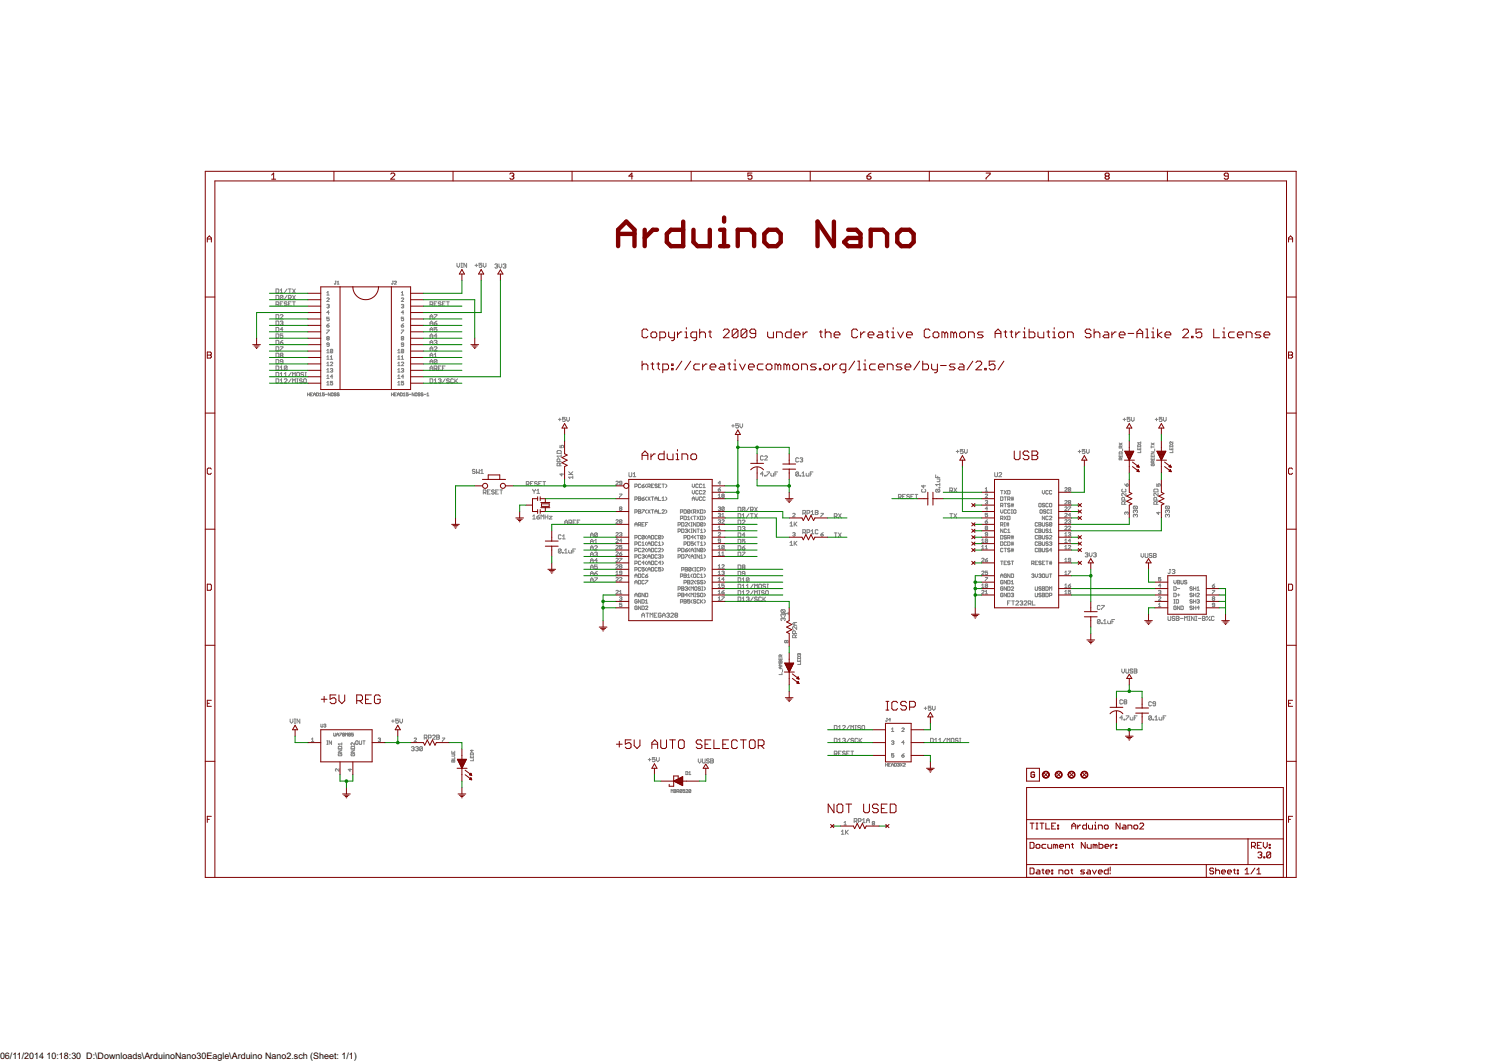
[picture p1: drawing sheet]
<svg xmlns="http://www.w3.org/2000/svg" width="594mm" height="420mm" viewBox="0 0 594 420" stroke-linecap="round" stroke-linejoin="round" font-family="sans-serif">
<defs><g id="words">
<g font-size="4">
<text x="0" y="419.2">06/11/2014</text>
<text x="18.4" y="419.2">10:18:30 D:\Downloads\ArduinoNano30Eagle\Arduino Nano2.sch (Sheet: 1/1)</text>
</g>
</g></defs>
<g fill="none" stroke="#808080" stroke-width=".4">
<path d="M109.2 114.3h.9l.2 .3v1.1l-.2 .3h-.9zM109.2 116.9h.9l.2 .2v1.1l-.2 .3h-.9zM110.9 116h1.1M110.9 114.9l.5-.6v1.7M112 117.1l-.3-.2-.8 .2v1.1M112 119.4h-1.1v1.6h1.1M112 117.1v1.1l-.3 .3-.8-.3M112 117.1l-1.1 1.1M113.6 119.7l-.3-.3-.8 .3 .3 .5 .8 .3-.3 .5-.8-.2M113.6 114.3l-1.1 1.7M113.6 116.9l-1.1 1.6M114.2 118h.8l.3-.9-.3-.2h-.8v1.6"/>
<path d="M114.2 114.3h1.1M114.7 114.3v1.7M114.7 118l.6 .5M115.3 119.4h-1.1v1.6h1.1M115.8 119.4h1.1M115.8 114.3l1.1 1.7M115.8 116.9l1.1 1.6M116.3 119.4v1.6M116.9 114.3l-1.1 1.7M116.9 116.9l-1.1 1.6M129.3 118.1l.3-.2 .7 .2-1 1.2h1M129.3 115.8l.5-.5v1.4"/>
<path d="M129.3 116.7h1M132.7 111.3h.4M132.9 111.3v.9h-.6M133.5 111.7l.3-.4v1.1M133.5 112.4h.7M155.3 111.3h.4M155.5 111.3v.9h-.6M156.1 111.4h.8l-.8 1h.8M158.8 115.8l.5-.5v1.4M158.8 116.7h1M158.8 118.1l.3-.2 .7 .2-1 1.2h1M172.9 119.4h-1.1v1.6h1.1"/>
<path d="M174.6 119.7l-.8-.3-.3 .6 .8 .2 .3 .6-.3 .2-.8-.2M176.2 119.4h-1.1v1.6h1.1M176.8 119.4h1M177.3 119.4v1.6M180.9 104.2v1.1l.5 .5 .5-.5v-1.1M182.5 104.2h.5M182.5 105.8h.5M182.8 104.2v1.6M184.7 104.2v1.6l-1.1-1.6v1.6M188 105h1.1M188.5 104.4v1.1M190.7 104.2h-1.1v.8l.6-.3 .5 .3-.3 .8-.8-.3"/>
<path d="M191.3 104.2v1.1l.5 .5 .5-.5v-1.1M195.9 104.7l.8-.3 .2 .3-.2 .5M196.4 105.2h.3M196.7 105.2l.2 .3-.2 .5-.8-.2M197.5 104.4v1.1l.5 .5 .6-.5v-1.1M199.1 104.7l.8-.3 .3 .3-.3 .5M199.7 105.2h.2M199.9 105.2l.3 .3-.3 .5-.8-.2M109.2 139.7h.9l.2 .3v1.1l-.2 .3h-.9zM109.2 132.1h.9l.2 .3v1.1l-.2 .2h-.9zM109.2 124.5h.9l.2 .3v1l-.2 .3h-.9zM109.2 120.5h.9l.2-.8-.2-.3h-.9v1.6"/>
<path d="M109.2 127h.9l.2 .3v1.1l-.2 .3h-.9zM109.2 129.6h.9l.2 .2v1.1l-.2 .3h-.9zM109.2 134.6h.9l.2 .3v1.1l-.2 .3h-.9zM109.2 137.2h.9l.2 .3v1l-.2 .3h-.9zM109.8 120.5l.5 .5M110.9 135.5h.8l.3 .5-.8 .3zM110.9 137.2h1.1l-1.1 1.6M110.9 124.8l.3-.3 .8 .3-1.1 1.3h1.1M110.9 127.3l.8-.3 .3 .3-.3 .5M110.9 120.2h.5M111.4 127.8h.3M111.7 127.8l.3 .3-.3 .6-.8-.3"/>
<path d="M112 132.1h-1.1v.8l.8-.2 .3 .8-.3 .2-.8-.2M112 130.4h-1.1l.8-.8v1.6M112 134.6l-1.1 .9M114.2 120.2h.5M129.3 128.7h.7l.3 .5-.7 .2zM129.3 120.6l.7-.2 .3 .2-.3 .5M129.3 130.6h1l-1 1.4M129.3 138.7l.5-.5v1.4M129.3 139.6h1M129.6 133.8l-.3-.2 .3-.5 .7 .2-.3 .5M129.6 133.8l-.3 .2 .3 .5 .7-.2-.3-.5M129.6 133.8h.4"/>
<path d="M129.8 121.1h.2M130 121.1l.3 .2-.3 .5-.7-.2M130.3 125.5h-1v.7l.5-.2 .5 .2-.3 .7-.7-.2M130.3 136.4h-.7l-.3-.3 .3-.4 .7 .2v.9l-.3 .3-.7-.3M130.3 123.7h-1l.7-.7v1.4M130.3 128l-1 .7M131.7 138.4l-.7-.2-.3 1.2M131.7 138.4v1l-.3 .2-.7-.2M131.7 138.4l-1 1M157.4 139.6h1M157.4 138.7l.5-.5v1.4M158.8 130.6h1l-1 1.4"/>
<path d="M158.8 128.7h.7l.3 .5-.7 .2zM158.8 120.6l.7-.2 .3 .2-.3 .5M159.1 133.8l-.3-.2 .3-.5 .7 .2-.3 .5M159.1 133.8l-.3 .2 .3 .5 .7-.2-.3-.5M159.1 133.8h.4M159.3 121.1h.2M159.5 121.1l.3 .2-.3 .5-.7-.2M159.8 123.7h-1l.7-.7v1.4M159.8 125.5h-1v.7l.5-.2 .5 .2-.3 .7-.7-.2M159.8 136.4l-1-.3 .3-.4 .7 .2v.9l-.3 .3-.7-.3M159.8 138.4v1l-.3 .2-.7-.2M159.8 138.4l-.7-.2-.3 1.2"/>
<path d="M159.8 128l-1 .7M159.8 138.4l-1 1M170.2 130.4h1.1M170.2 127.8h1.1M170.2 120.5h.8l.3-.3-.3-.8h-.8v1.6M170.2 126.1v-1.1l.6-.5 .5 .5v1.1M170.2 128.7v-1.1l.6-.6 .5 .6v1.1M170.2 131.2v-1.1l.6-.5 .5 .5v1.1M170.2 133.7v-1l.6-.6 .5 .6v1M170.2 136.3v-1.1l.6-.6 .5 .6v1.1M170.2 138.8v-1.1l.6-.5 .5 .5v1.1M170.2 135.5h1.1"/>
<path d="M170.2 138h1.1M170.2 132.9h1.1M170.2 125.3h1.1M170.8 120.5l.5 .5M171.8 134.9l.9-.3 .2 .3-.2 .6M171.8 127.8h.9l.2 .6-.8 .3zM171.8 124.5h1.1l-1.1 1.6M171.8 120.2h.6M171.8 137.5l.3-.3 .8 .3-1.1 1.3h1.1M172.4 135.5h.3M172.7 135.5l.2 .2-.2 .6-.9-.3M172.9 129.6h-1.1v.8l.6-.3 .5 .3-.2 .8-.9-.3"/>
<path d="M172.9 132.9h-1.1l.9-.8v1.6M172.9 127l-1.1 .8M175.1 120.2h.6M109.2 147.3h.9l.2 .3v1.1l-.2 .3h-.9zM109.2 142.3h.9l.2 .2v1.1l-.2 .3h-.9zM109.2 144.8h.9l.2 .3v1.1l-.2 .2h-.9zM109.2 149.9h.9l.2 .3v1l-.2 .3h-.9zM110.9 149h1.1M110.9 145.4l.5-.6v1.6M110.9 147.9l.5-.6v1.7M110.9 150.4l.5-.5v1.6M110.9 146.4h1.1"/>
<path d="M110.9 151.5h1.1M111.2 140.5l-.3 .3 .3 .6 .8-.3-.3-.6M111.2 140.5l-.3-.2 .3-.6 .8 .3-.3 .5M111.2 140.5h.5M112 143.1h-.8l-.3-.3 .3-.5 .8 .2v1.1l-.3 .3-.8-.3M112.5 150.2l.3-.3 .8 .3-1.1 1.3h1.1M112.5 149h1.1M112.5 147.9l.6-.6v1.7M113.6 145.1v1.1l-.3 .2-.8-.2M113.6 145.1l-.8-.3-.3 .3v1.1M113.6 145.1l-1.1 1.1M115.3 147.3l-1.1 1.7"/>
<path d="M115.3 149.9l-1.1 1.6M115.8 149v-1.7l.5 .6 .6-.6v1.7M115.8 151.5v-1.6l.5 .5 .6-.5v1.6M117.4 147.6l.3-.3 .8 .3v1.1l-.2 .3-.9-.3zM117.4 151.5h.6M117.4 149.9h.6M117.7 149.9v1.6M119.6 150.2l-.8-.3-.3 .5 .8 .3 .3 .5-.3 .3-.8-.3M120.2 147.6l-.3-.3-.8 .3 .2 .6 .9 .2-.3 .6-.8-.3M120.2 150.2l.2-.3 .8 .3v1l-.2 .3-.8-.3zM120.7 149h.5M120.7 147.3h.5"/>
<path d="M121 147.3v1.7M121.8 155.4v1.2M121.8 156h.7M122.5 155.4v1.2M122.9 156h.4M123.7 155.4h-.8v1.2h.8M124.1 156h.8M124.1 156.6v-.8l.4-.4 .4 .4v.8M125.3 155.4l.7 .2-.1 1h-.6zM126.4 156.6h.8M126.4 155.8l.4-.4v1.2M128.4 155.4h-.8v.6h.8l-.2 .6-.6-.2"/>
<path d="M128.8 156h.8M129.3 141.2l.5-.5v1.4M129.3 143.7l.5-.4v1.4M129.3 146.3l.5-.5v1.4M129.3 148.8l.5-.5v1.5M129.3 151.3l.5-.4v1.4M129.3 142.1h1M129.3 144.7h1M129.3 147.2h1M129.3 149.8h1M129.3 152.3h1M130.7 155.4v1.2l-.8-1.2v1.2"/>
<path d="M130.7 141.2l.5-.5v1.4M130.7 143.5l.3-.2 .7 .2-1 1.2h1M130.7 146l.7-.2 .3 .2-.3 .5M130.7 142.1h1M131.1 155.6h.8l-.2 1-.6-.2zM131.2 146.5h.2M131.4 146.5l.3 .2-.3 .5-.7-.2M131.7 150.9h-1v.7l.5-.3 .5 .3-.3 .7-.7-.2M131.7 149.1h-1l.7-.8v1.5M133.1 155.6h-.8l.8 .6-.2 .4-.6-.2M134.2 155.6h-.7l.7 .6-.2 .4-.5-.2M154.9 156h.8"/>
<path d="M154.9 155.4v1.2M155.7 155.4v1.2M156.1 156h.4M156.9 155.4h-.8v1.2h.8M157.3 156h.8M157.3 156.6v-.8l.4-.4 .4 .4v.8M157.4 142.1h1M157.4 144.7h1M157.4 147.2h1M157.4 149.8h1M157.4 152.3h1M157.4 141.2l.5-.5v1.4"/>
<path d="M157.4 143.7l.5-.4v1.4M157.4 146.3l.5-.5v1.4M157.4 148.8l.5-.5v1.5M157.4 151.3l.5-.4v1.4M158.5 155.4l.7 .2-.2 1h-.5zM158.8 146l.7-.2 .3 .2-.3 .5M158.8 141.2l.5-.5v1.4M158.8 143.5l.3-.2 .7 .2-1 1.2h1M158.8 142.1h1M159.3 146.5h.2M159.5 146.5l.3 .2-.3 .5-.7-.2M159.6 156.6h.8"/>
<path d="M159.6 155.8l.4-.4v1.2M159.8 149.1h-1l.7-.8v1.5M159.8 150.9h-1v.7l.5-.3 .5 .3-.3 .7-.7-.2M161.6 155.4h-.8v.6h.8l-.2 .6-.6-.2M161.9 156h.8M163.9 155.4v1.2l-.8-1.2v1.2M164.5 155.4l.6 .2-.2 1-.6-.2zM166.2 155.6l-.5-.2-.2 .4 .6 .2 .1 .4h-.7M167.4 155.6h-.8l.8 .6-.2 .4-.6-.2M167.8 156h.8M169 156.6h.8M169 155.8l.4-.4v1.2"/>
<path d="M170.2 141.4v-1.1l.6-.6 .5 .6v1.1M170.2 143.9v-1.1l.6-.5 .5 .5v1.1M170.2 146.4v-1l.6-.6 .5 .6v1M170.2 149.9h.8l.3 .3v1l-.3 .3h-.8zM170.2 140.5h1.1M170.2 143.1h1.1M170.2 145.6h1.1M171.8 145.9h.9l.2-.8-.2-.3h-.9v1.6M171.8 141.4h1.1M171.8 151.5h1.1M171.8 140.3l.6-.6v1.7M171.8 150.4l.6-.5v1.6"/>
<path d="M172.4 145.9l.5 .5M172.9 142.5v1.1l-.2 .3-.9-.3M172.9 142.5l-.8-.2-.3 .2v1.1M172.9 142.5l-1.1 1.1M173.5 150.2l.8-.3 .3 .3-.3 .5M173.5 145.6h.5M174 150.7h.3M174.3 150.7l.3 .3-.3 .5-.8-.3M174.6 144.8h-1.1v1.6h1.1M175.1 145.6h.6M176.2 144.8h-1.1v1.6M176.2 149.9l-1.1 1.6"/>
<path d="M177.8 150.2l-.8-.3-.2 .5 .8 .3 .2 .5-.2 .3-.8-.3M179.5 150.2l-.3-.3-.8 .3v1l.3 .3 .8-.3M180 149.9v1.6M180.3 150.7l.8 .8M181.1 149.9l-1.1 1.1M220.8 178.3h1l.3 .2v.9h-1.6v-.9zM221 165.9h1.1M221.6 165.4v1.1M221.6 176.2v.9h.7l-.2-.4 .2-.5 .7 .2-.2 .7M222.1 179.9v1.1M223.7 165.1h-1.1v.8l.9-.2 .2 .8-.2 .3-.9-.3M224.3 165.1v1.1l.5 .6 .6-.6v-1.1"/>
<path d="M289.6 168.5h1.1M290.1 167.9v1.1M292.3 167.7h-1.1v.8l.6-.3 .5 .3-.3 .8-.8-.3M292.8 167.7v1l.6 .6 .5-.6v-1M378.5 178.6h1M379 178.1v1.1M381.2 177.8h-1.1v.8l.5-.2 .6 .2-.3 .9-.8-.3M381.7 177.8v1.1l.6 .6 .5-.6v-1.1M426.7 178.6h1.1M427.2 178.1v1.1M429.4 177.8h-1.1v.8l.6-.2 .5 .2-.2 .9-.9-.3M430 177.8v1.1l.5 .6 .6-.6v-1.1"/>
<path d="M443 180v.7h1.1v-.7M443 175.3l1.1 .8M443.1 178.8h.8l.2 .8h-1.1zM443.7 177.2v-.5l-.6-.2-.1 .7h1.1M444.1 176.5l-.4 .3M444.1 175.3l-1.1 .8M444.3 177.6v.8M444.5 165.9h1.1M445 165.4v1.1M447.2 165.1h-1.1v.8l.6-.2 .5 .2-.2 .9-.9-.3M447.8 165.1v1.1l.5 .6 .6-.6v-1.1M450.3 176.1l1-.1 .2 .7h-1.2z"/>
<path d="M450.3 177.1v.8h1.2v-.8M450.9 177.5v.4M451.5 178.3v.8h-1.2M451.5 174.8v.8M451.5 175.2h-1.2l.4 .4M455.6 180v.7h1.2v-.7M455.6 178.8h1.2l-1.2 .8h1.2M455.6 176.5v.7M455.6 176.8h1.2M455.6 175.3l1.2 .8M456.8 175.3l-1.2 .8M457 177.6v.8"/>
<path d="M457.2 165.9h1.1M457.7 165.4v1.1M459.9 165.1h-1.1v.8l.6-.2 .5 .2-.3 .9-.8-.3M460.5 165.1v1.1l.5 .6 .6-.6v-1.1M463 177.1v.8h1.2v-.8M463 176.1l1-.1 .2 .7h-1.2zM463.6 177.5v.4M464.2 178.3v.8h-1.2M464.2 174.8v.8l-.8-.8-.4 .2 .2 .6M188 186l-.2-.3-.8 .3 .2 .5 .8 .3-.2 .5-.8-.3M188.6 185.7v1.6l.5-.5 .6 .5v-1.6M190.2 187.3h1.1"/>
<path d="M190.2 186.2l.6-.5v1.6M191.3 194.9h.8l.3-.8-.3-.3h-.8v1.7M191.8 194.9l.6 .6M192.9 194.6h.6M194 193.8h-1.1v1.7h1.1M195.6 194.1l-.2-.3-.8 .3 .2 .5 .8 .3-.2 .6-.8-.3M196.2 194.6h.5M197.3 193.8h-1.1v1.7h1.1M197.8 193.8h1.1M198.4 193.8v1.7M208.3 191.6h.8l.3-.8-.3-.3h-.8v1.7M208.9 191.6l.5 .6"/>
<path d="M209.9 191.3h.6M210.8 193.6l.6 .8M211 190.5h-1.1v1.7h1.1M211.4 194.4v.8M211.9 193.6l-.5 .8M212.5 194.1l.5-.5v1.6M212.5 195.2h1.1M212.7 190.8l-.9-.3-.2 .6 .8 .2 .3 .6-.3 .3-.8-.3M213.2 191.3h.6M214.3 190.5h-1.1v1.7h1.1M214.8 190.5h1.1M215.4 190.5v1.7"/>
<path d="M221.6 184.3v-.8l-.8-.3-.3 .3v.8h1.6M221.6 182.6v-.8l-.8-.3-.3 .3v.8h1.6M222.1 183.2l-.5 .5M222.1 180.4h-1.6l.5 .6M222.3 187.3v1l-.7-.7h1.4M225.1 187.7h1.6M225.1 186.6l1 1.1M226.7 188.8h-1.6l.5 .6M226.7 188.3v1.1M226.7 186.6l-.8 .8M243.8 190.6l.2-.2 .7 .2-.9 1.2h.9M245.2 195.5h.9l-.9 1.4"/>
<path d="M246.1 191.1h-.7l-.2-.2 .2-.5 .7 .2v1l-.2 .2-.7-.2M248.9 187v1.3l.3 .3 .8-.3v-1.3M250.6 188.6h1.1M250.6 187.5l.5-.5v1.6M251.3 192.4l.9-.2-.2-.7h-.7v1.4M251.3 197.5l.9-.2-.2-.7h-.7v1.4M252.7 196.6l.9 .2-.2 1.2h-.7zM252.7 197.3h.7M253.6 191.7l-.2-.2-.7 .2 .2 1.2 .7-.2M254.1 192.2h.7l.2 .5-.7 .2zM254.1 197.3h.7l.2 .5-.7 .2zM255 191.5l-.9 .7"/>
<path d="M255 196.6l-.9 .7M255.9 196.6l-.4 .5v.4l.4 .5M255.9 191.5l-.4 .5v.4l.4 .5M256.4 192.4l.9-.2-.2-.7h-.7v1.4M256.4 196.6l.9 1.4M256.9 192.4l.4 .5M257.3 196.6l-.9 1.4M257.8 192.2h.5M257.8 196.6h.9M258.3 196.6v1.4M258.7 191.5h-.9v1.4h.9M259.2 198v-.9l.5-.5 .4 .5v.9"/>
<path d="M259.2 197.3h.9M260.1 191.7l-.7-.2-.2 .5 .7 .2 .2 .5-.2 .2-.7-.2M260.6 192.2h.5M260.6 196.6v1.4h1M261.6 191.5h-1v1.4h1M262 191.5h1M262 197.1l.5-.5v1.4M262 198h1M262.5 191.5v1.4M263.4 196.6l.5 .5v.4l-.5 .5M263.4 191.5l.5 .5v.4l-.5 .5M274 191.5v.9l.4 .5 .5-.5v-.9"/>
<path d="M274 194.1v.9l.4 .5 .5-.5v-.9M274 198v-.9l.4-.5 .5 .5v.9M274 197.3h.9M275.4 196.6v.9l.5 .5 .4-.5v-.9M276.3 194.3l-.2-.2-.7 .2 .2 1.2 .7-.3M276.3 191.7l-.2-.2-.7 .2 .2 1.2 .7-.2M277.7 191.7l-.2-.2-.7 .2 .2 1.2 .7-.2M277.7 194.3l-.2-.2-.7 .2 .2 1.2 .7-.3M277.7 196.8l-.2-.2-.7 .2 .2 1.2 .7-.2M278.2 194.3l.2-.2 .7 .2-.9 1.2h.9M278.2 192.9h.9M278.2 192l.5-.5v1.4"/>
<path d="M279.1 196.8l-.2-.2-.7 .2 .2 1.2 .7-.2M284.3 193.6h.7l.2 .5-.7 .2zM284.3 195.9l.4-.4v1.4M284.3 196.9h.9M285.2 192.9l-.9 .7M285.2 191.1h-.9l.7-.7v1.4M285.9 196.2l-.2-.3 .2-.4 .7 .2-.2 .5M285.9 196.2l-.2 .2 .2 .5 .7-.3-.2-.4M285.9 196.2h.5M302.1 187.5h-1.1l.8-.8v1.6M302.1 180.6l-.3-.2-.8 .2v1.1l.3 .3 .8-.3M302.6 188.1l.3 .2z"/>
<path d="M302.6 180.6l.3-.2 .8 .2-1.1 1.4h1.1M303.5 186.7h1l-1 1.6M305.1 187.2v.9l.3 .2h.8v-1.1M306.7 187.5h.6M307.8 186.7h-1.1v1.6M316.1 181.4l-.3-.3-.8 .3v1.1l.2 .3 .9-.3M316.1 187l-.9-.3-.2 .3v1.1M316.1 187v1.1l-.3 .2-.8-.2M316.1 187l-1.1 1.1M316.6 188.1l.3 .2zM316.6 181.4l.8-.3 .3 .3-.3 .5M317.1 181.9h.3"/>
<path d="M317.4 188.3h1.1M317.4 187.2l.6-.5v1.6M317.4 181.9l.3 .3-.3 .6-.8-.3M319.1 187.2v.9l.2 .2h.8v-1.1M320.7 187.5h.5M321.8 186.7h-1.1v1.6M355.6 196.7h.8l.3-.3-.3-.8h-.8v1.6M356.2 196.7l.5 .5M357.3 196.4h.5M358.3 195.6h-1v1.6h1M360 195.9l-.3-.3-.8 .3 .3 .5 .8 .3-.3 .5-.8-.2M360.5 196.4h.6"/>
<path d="M361.6 195.6h-1.1v1.6h1.1M362.2 195.6h1M362.7 195.6v1.6M365 193.6l-.3 .3 .3 .8h1.1l.3-.3-.3-.8M365.6 192v1l-.9-.8h1.7M370.3 187.9v1.1h1.7M370.6 193.6l-.3 .8 .3 .3h1.1M370.6 193.6h1.1l.3 .3-.3 .8M370.6 193.6l1.1 1.1M370.9 189.5h1.1v.8l-.3 .3h-.8M371.2 188.4v.6M371.7 192.8l.3 .2z"/>
<path d="M372 191.1v1.1M372 191.7h-1.7l.6 .5M375.9 194.1h.8l.3-.2-.3-.8h-.8v1.6M376.5 194.1l.5 .6M377.5 193.1l1.2 1.6M378.7 193.1l-1.2 1.6M390 194.3h.9M390 198.2l.7-.2 .2 .2-.2 .5M390 195.7l.2-.2 .7 .2-.9 1.2h.9M390 193.4l.4-.5v1.4M390.4 198.7h.3M390.7 198.7l.2 .2-.2 .5-.7-.2"/>
<path d="M393.7 187v1.3l.3 .3 .8-.3v-1.3M395.3 187.2l.3-.2 .8 .2-1.1 1.4h1.1M396 194.1h1M396 196.6l1 .2-.3 1.2h-.7zM396.5 194.1v1.4M397.4 196.6h1M397.4 199.1h1M397.4 194.1l1 1.4M397.9 196.6v1.4M397.9 199.1v1.4M398.4 194.1l-1 1.4M398.8 194.1l1 .2-.3 1.2h-.7z"/>
<path d="M398.8 197.5h.7l.3-.7-1-.2v1.4M399.3 197.5l.5 .5M399.8 199.4l-.7-.3-.3 .5 .7 .2 .3 .5-.3 .2-.7-.2M400.2 197.5h1M400.2 199.6h1M400.2 197.1h1M400.5 196.6v1.4M400.5 199.1v1.4M400.9 196.6v1.4M400.9 199.1v1.4M411.4 199.1l.7 .3-.3 1.1-.7-.2zM412.5 194.1v.9l.5 .5 .5-.5v-.9"/>
<path d="M413.5 199.4l-.7-.3-.3 .5 .7 .2 .3 .5-.3 .2-.7-.2M414.9 194.3l-.3-.2-.7 .2 .3 1.2 .7-.3M414.9 199.4l-.3-.3-.7 .3 .3 1.1 .7-.2M415.4 199.4l.2-.3 .7 .3-.2 1.1-.7-.2zM416.3 194.3l-.2-.2-.7 .2 .2 1.2 .7-.3M421.4 193.2l.3-.3 .7 .3-1 1.1h1M421.4 198.2l.3-.2 .7 .2-1 1.2h1M423.1 198.7l-.3-.2 .3-.5 .7 .2-.3 .5M423.1 198.7h.4M423.1 198.7l-.3 .2 .3 .5 .7-.2-.3-.5M423.8 193.2l-.3 1.1-.7-.2M423.8 193.2l-.7-.3-.3 1.2"/>
<path d="M423.8 193.2l-1 .9M443.5 180.4v.3M443.7 181.9v-.6l-.6-.2-.1 .8h1.1M444.1 181.1l-.4 .4M444.3 193.5l-.3 .3 .3 .8h1l.3-.3-.3-.8M445.1 197.9v-.8l-.8-.3-.3 .3v.8h1.6M445.1 199.5v-.8l-.8-.3-.3 .3v.8h1.6M445.1 191.4l.7 1M445.6 195.2v1l-1.3-1-.3 .2 .3 .8M445.6 198.4l-.5 .6M445.8 191.7l.5-.3 .2 .7-.7 .3zM455.6 181.1v.8h1.2v-.8"/>
<path d="M455.8 183.5l-.2 .2 .2 .6 1-.2-.2-.6h-.4v.4M456.2 180.4v.3M456.2 181.5v.4M456.4 183.1l-.2-.8-.6 .2v.6h1.2M456.8 182.3l-.4 .4M456.9 193.5h1.1l.3 .3v.8h-1.6zM457.8 197.9v-.8l-.9-.3-.2 1.1h1.6M457.8 199.5v-.8l-.9-.3-.2 1.1h1.6M457.8 191.4v1h.7l-.2-.7 .7-.3 .2 .3-.2 .7M458.3 195.2v1l-1.1-1-.5 .2 .2 .8M458.3 198.4l-.5 .6M210.8 204.3l.6-.6v1.6"/>
<path d="M210.8 205.3h1.1M212.5 204.5h.8l.3 .6-.9 .2zM213.6 203.7l-1.1 .8M214.1 205.3v-1.6l.6 .6 .5-.6v1.6M215.8 204.5h1M215.8 203.7v1.6M216.8 203.7v1.6M217.4 204.3h1.1l-1.1 1h1.1M222.1 211.9l-.3-.3-.8 .3v1.1l.3 .2 .8-.2M222.1 217.4l-.3-.2-.8 .2v1.1M222.1 217.4v1.1l-.3 .3-.8-.3M222.1 217.4l-1.1 1.1"/>
<path d="M222.6 218.5l.3 .3zM222.6 213.2h1.1M222.6 212.1l.6-.5v1.6M223.5 218.8h1M223.5 217.7l.5-.5v1.6M223.5 207.4v-1.1l.6-.5 .5 .5v1.1M223.5 206.6h1.1M225.1 217.7v.8l.3 .3h.8v-1.1M225.2 206.8h.8l.3-.8-1.1-.2v1.6M225.7 206.8l.6 .6M226.7 218h.6M226.8 206.6h.6"/>
<path d="M227.8 217.2h-1.1v1.6M227.9 205.8h-1.1v1.6h1.1M228.5 206.6h.5M229.5 205.8h-1v1.6M233.7 215v-1.1l.5-.5 .6 .5v1.1M233.7 211.6h1.1M233.7 216.7h1.1M233.7 212.4v-1l.5-.6 .6 .6v1M233.7 217.5v-1l.5-.6 .6 .6v1M233.7 219.3h1.1M233.7 214.2h1.1M235.3 216.2l.3-.3 .8 .3-1.1 1.3h1.1"/>
<path d="M235.3 215h1.1M235.3 218.7l.9-.2 .2 .2-.2 .6M235.3 213.9l.6-.5v1.6M235.9 219.3h.3M236.2 219.3l.2 .2-.2 .6-.9-.3M236.4 211.1l-.2-.3-.9 .3v1.1M236.4 211.1v1.1l-.2 .2-.9-.2M236.4 211.1l-1.1 1.1M243.8 216l.2-.2 .7 .2-.9 1.2h.9M243.8 218.6l.2-.3 .7 .3-.9 1.1h.9M243.8 213.5l.2-.2 .7 .2-.9 1.2h.9M243.8 205.9l.2-.3 .7 .3-.9 1.1h.9"/>
<path d="M243.8 210.9l.2-.2 .7 .2-.9 1.2h.9M245.2 219h.7l.2 .5-.7 .2zM245.2 210.9l.7-.2 .2 .2-.2 .5M245.4 201.3l-.2-.3 .2-.4 .7 .2-.2 .5M245.4 201.3h.5M245.4 201.3l-.2 .2 .2 .5 .7-.3-.2-.4M245.6 211.4h.3M245.9 211.4l.2 .2-.2 .5-.7-.2M246.1 215.8h-.9v.7l.4-.2 .5 .2-.2 .7-.7-.2M246.1 205.9l-.7-.3-.2 1.2M246.1 205.9l-.2 1.1-.7-.2M246.1 214h-.9l.7-.7v1.4"/>
<path d="M246.1 218.3l-.9 .7M246.1 205.9l-.9 .9M251.3 202.6l.9-.2-.2-.7h-.7v1.4M251.3 217.8l.9-.2-.2-.7h-.7v1.4M251.3 215.3l.9-.2-.2-.7h-.7v1.4M251.3 208.2v-1l.4-.4 .5 .4v1M251.3 212.8l.9-.3-.2-.7h-.7v1.4M251.3 207.5h.9M252.7 201.7l.9 .2-.2 1.2h-.7zM252.7 207.7l.9-.2-.2-.7h-.7v1.4M252.7 202.4h.7M253.1 207.7l.5 .5"/>
<path d="M253.6 217.1l-.2-.2-.7 .2 .2 1.2 .7-.2M253.6 214.6l-.2-.2-.7 .2 .2 1.2 .7-.3M253.6 212.1l-.2-.3-.7 .3 .2 1.1 .7-.2M253.6 219.7l-.2-.2-.7 .2 .2 1.2 .7-.3M254.1 201.7h.9l-.9 1.4M254.1 219.7l.7-.2 .2 .2-.2 .5M254.1 217.1l.2-.2 .7 .2-.9 1.2h.9M254.1 215.8h.9M254.1 214.8l.4-.4v1.4M254.1 207.5h.4M255 206.8h-.9v1.4h.9M255 212.1l-.7-.3-.2 1.2"/>
<path d="M255 212.1l-.2 1.1-.7-.2M255 212.1l-.9 .9M255.5 207.5h.4M255.9 219.5l-.4 .4v.5l.4 .5M255.9 201.7l-.4 .4v.5l.4 .5M255.9 211.8l-.4 .5v.5l.4 .4M255.9 214.4l-.4 .4v.5l.4 .5M255.9 216.9l-.4 .5v.4l.4 .5M256.4 206.8h-.9v1.4M256.4 213.2v-.9l.5-.5 .4 .5v.9M256.4 215.8v-1l.5-.4 .4 .4v1M256.4 218.3v-.9l.5-.5 .4 .5v.9"/>
<path d="M256.4 215.1h.9M256.4 217.6h.9M256.4 212.5h.9M256.4 201.7l.9 1.4M257.3 201.7l-.9 1.4M257.8 219.5l.9 .2-.2 1.2h-.7zM257.8 201.7h.9M257.8 211.8l.9 .3-.2 1.1h-.7zM257.8 214.4l.9 .2-.2 1.2h-.7zM257.8 216.9l.9 .2-.2 1.2h-.7zM258.3 201.7v1.4M259.2 203.1v-1l.5-.4 .4 .4v1"/>
<path d="M259.2 202.4h.9M260.1 214.6l-.2-.2-.7 .2 .2 1.2 .7-.3M260.1 219.7l-.2-.2-.7 .2 .2 1.2 .7-.3M260.1 212.1l-.2-.3-.7 .3 .2 1.1 .7-.2M260.1 217.1l-.2-.2-.7 .2 .2 1.2 .7-.2M260.6 201.7v1.4h1M260.6 217.1l.2-.2 .8 .2-1 1.2h1M260.6 215.8h1M260.6 214.8l.5-.4v1.4M260.6 219.7l.7-.2 .3 .2-.3 .5M261.6 212.1l-.8-.3-.2 1.2M261.6 212.1l-.3 1.1-.7-.2"/>
<path d="M261.6 212.1l-1 .9M262 214.4l.5 .4v.5l-.5 .5M262 201.9l.3-.2 .7 .2-1 1.2h1M262 211.8l.5 .5v.5l-.5 .4M262 216.9l.5 .5v.4l-.5 .5M262 219.5l.5 .4v.5l-.5 .5M263.4 201.7l.5 .4v.5l-.5 .5M268.4 207.7h.7l.2-.7-.9-.2v1.4M268.4 210.2h.7l.2-.7-.9-.2v1.4M268.4 217.8h.7l.2-.7-.9-.2v1.4M269.3 205.1h.7l.3-.7-1-.2v1.4M269.3 202.6h.7l.3-.7-1-.2v1.4"/>
<path d="M269.8 206.8l.9 .2-.2 1.2h-.7zM269.8 219.5l.9 .2-.2 1.2h-.7zM269.8 216.9l.9 .2-.2 1.2h-.7zM269.8 209.3l.9 .2-.2 1.2h-.7zM270.7 204.2l1 .2-.3 1.2h-.7zM270.7 201.7l1 .2-.3 1.2h-.7zM270.7 212.8l1-.3-.3-.7h-.7v1.4M270.7 215.3l1-.2-.3-.7h-.7v1.4M271.2 209.5l.7-.2 .2 .2-.2 .5M271.2 207l.2-.2 .7 .2-.9 1.2h.9M271.2 217.6h.7l.2 .5-.7 .2zM271.2 219.5h.9l-.9 1.4"/>
<path d="M271.7 210h.2M271.9 210l.2 .2-.2 .5-.7-.2M272.1 204.7l.5-.5v1.4M272.1 211.8l.9 .3-.2 1.1h-.7zM272.1 214.4l.9 .2-.2 1.2h-.7zM272.1 205.6h.9M272.1 216.9l-.9 .7M273 206.8l-.4 .4v.5l.4 .5M273 209.3l-.4 .5v.4l.4 .5M273 216.9l-.4 .5v.4l.4 .5M273 219.5l-.4 .4v.5l.4 .5M273 201.9l-.2 1.2-.7-.3"/>
<path d="M273 201.9l-.6-.2-.3 1.1M273 201.9l-.9 .9M273.5 209.3h.5M273.5 210.7h.5M273.5 218.3v-.9l.5-.5 .4 .5v.9M273.5 206.8h.5M273.5 208.2h.5M273.5 217.6h.9M273.7 206.8v1.4M273.7 209.3v1.4M274 204.2l-.5 .5v.4l.5 .5M274 201.7l-.5 .4v.5l.5 .5"/>
<path d="M274.4 214.4h-.9v.7l.5-.3 .4 .3-.2 .7-.7-.3M274.4 212.5h-.9l.7-.7v1.4M274.5 204.2h.9M274.5 202.6h.7l.2-.7-.9-.2v1.4M274.9 204.2v1.4M274.9 202.6l.5 .5M274.9 216.9h.5M274.9 218.3h.5M274.9 219.5h.5M275.2 216.9v1.4M275.2 219.5v1.4M275.4 206.8v1.4l-.9-1.4v1.4"/>
<path d="M275.4 209.3v1.4l-.9-1.4v1.4M275.4 211.8l-.5 .5v.5l.5 .4M275.4 214.4l-.5 .4v.5l.5 .5M275.9 209.3h.9M275.9 206.8l.9 .2-.2 1.2h-.7zM275.9 204.2l.9 1.4M275.9 201.7l.9 1.4M275.9 214.4h.9M275.9 211.8h.9M276.3 209.3v1.4M276.3 211.8v1.4M276.3 214.4v1.4"/>
<path d="M276.8 216.9v1.4l-.9-1.4v1.4M276.8 219.5v1.4l-.9-1.4v1.4M276.8 204.2l-.9 1.4M276.8 201.7l-.9 1.4M277.3 204.2l.9 .2-.2 1.2h-.7zM277.3 210.7h.9M277.3 209.8l.4-.5v1.4M277.3 214.8l.4-.4v1.4M277.3 219.9l.4-.4v1.4M277.3 201.7l.9 .2-.2 1.2h-.7zM277.3 215.8h.9M278.2 212.1l-.7-.3-.2 1.2"/>
<path d="M278.2 207l-.2 1.2-.7-.3M278.2 207l-.7-.2-.2 1.1M278.2 217.1l-.7-.2-.2 1.2M278.2 212.1l-.2 1.1-.7-.2M278.2 217.1l-.2 1.2-.7-.2M278.2 207l-.9 .9M278.2 212.1l-.9 .9M278.2 217.1l-.9 1M278.7 201.7l.4 .4v.5l-.4 .5M278.7 204.2l.4 .5v.4l-.4 .5M278.7 206.8l.4 .4v.5l-.4 .5M278.7 209.3l.4 .5v.4l-.4 .5"/>
<path d="M278.7 211.8l.4 .5v.5l-.4 .4M278.7 214.4l.4 .4v.5l-.4 .5M278.7 216.9l.4 .5v.4l-.4 .5M278.7 219.5l.4 .4v.5l-.4 .5M284.3 200.8l.7-.2 .2 .2-.2 .5M284.3 217.2h.9M284.3 219.7h.9M284.3 208.6l.4-.4v1.4M284.3 216.3l.4-.5v1.4M284.3 218.8l.4-.5v1.4M284.3 209.6h.9M284.3 205.9l.7-.3 .2 .3-.2 .4"/>
<path d="M284.3 203.3l.7-.2 .2 .2-.2 .5M284.3 210.9l.2-.2 .7 .2-.9 1.2h.9M284.7 206.3h.3M284.7 203.8h.3M284.7 201.3h.3M285 203.8l.2 .2-.2 .5-.7-.2M285 201.3l.2 .2-.2 .5-.7-.3M285 206.3l.2 .3-.2 .4-.7-.2M285.2 214l-.9-.3 .2-.4 .7 .2v.9l-.2 .3-.7-.3M285.7 205.9l.2-.3 .7 .3-.9 1.1h.9M285.7 219.7h.9M285.7 204.5h.9"/>
<path d="M285.7 203.6l.5-.5v1.4M285.7 218.8l.5-.5v1.4M286.6 216v1l-.2 .2-.7-.2M286.6 200.8v.9l-.2 .3-.7-.3M286.6 200.8l-.7-.2-.2 1.1M286.6 216l-.7-.2-.2 1.2M286.6 200.8l-.9 .9M286.6 216l-.9 1M292.1 200.7l1.1 .2v1.1l-.3 .3h-.8zM292.1 203.2l1.1 .3v1.1l-.3 .3h-.8zM292.1 205.8l1.1 .2v1.1l-.3 .3h-.8zM292.1 208.3l1.1 .3v1.1l-.3 .2h-.8z"/>
<path d="M292.1 210.8l1.1 .3v1.1l-.3 .2h-.8zM292.1 213.4l1.1 .2v1.1l-.3 .3h-.8zM292.1 215.9l1.1 .3v1.1l-.3 .2h-.8zM292.1 218.5l1.1 .2v1.1l-.3 .3h-.8zM293.8 208.6l.8-.3 .2 .3-.2 .5M293.8 206l.2-.2 .8 .2-1 1.4h1M293.8 216.7h.8l.2 .6-.8 .2zM293.8 218.5h1l-1 1.6M293.8 204.9h1M293.8 203.8l.5-.6v1.7M294.3 209.1h.3M294.6 209.1l.2 .3-.2 .5-.8-.2"/>
<path d="M294.8 200.9v1.1l-.2 .3-.8-.3M294.8 213.4h-1v.8l.5-.3 .5 .3-.2 .8-.8-.3M294.8 211.6h-1l.8-.8v1.6M294.8 200.9l-.2-.2-.8 .2v1.1M294.8 215.9l-1 .8M294.8 200.9l-1 1.1M296.5 203.2l-1.1 1.7M296.5 200.7l-1.1 1.6M297 201.8h.8l.3-.9-1.1-.2v1.6M297 203.2h1.1M297.6 201.8l.5 .5M297.6 203.2v1.7"/>
<path d="M298.7 203.2l1 1.7M298.7 200.7l1 1.6M299.7 203.2l-1 1.7M299.7 200.7l-1 1.6M312.7 207.1l.5-.6v1.6M312.7 214.7l.5-.6v1.7M312.7 208.1h1.1M312.7 215.8h1.1M313.8 203.3l.2-.2 .7 .2-.9 1.2h.9M313.8 210.9l.7-.2 .2 .2-.2 .5M314.2 211.4h.3M314.3 206.5v1.6"/>
<path d="M314.3 214.1v1.7M314.5 211.4l.2 .2-.2 .5-.7-.2M314.6 207.3l.8 .8M314.6 214.9l.8 .9M315.4 206.5l-1.1 1.1M315.4 214.1l-1.1 1.1M317.8 210.7h.8l.3-.9-1.1-.2v1.6M317.8 203h.8l.3-.8-1.1-.2v1.6M318.3 203l.6 .6M318.3 210.7l.6 .5M319.4 210.7h.8l.3-.9-1.1-.2v1.6M319.4 203h.8l.3-.8-1.1-.2v1.6"/>
<path d="M321 203.6h1.1M321 202.5l.6-.5v1.6M321 210.1l.6-.5v1.6M321 211.2h1.1M322.7 202l1.1 .2-.3 .6 .3 .5-.3 .3h-.8zM322.7 202.8h.8M323.8 209.8l-.3-.2-.8 .2v1.1l.2 .3 .9-.3M324.9 203.1h.9l-.9 1.4M324.9 211.4h.7l.2 .5-.7 .2zM325.8 210.7l-.9 .7M330.2 210.8h1.1M330.2 204.3h.8l.3-.8-1.1-.3v1.7"/>
<path d="M330.8 204.3l.5 .6M330.8 210.8v1.6M331.9 203.2l1 1.7M331.9 210.8l1 1.6M332.9 203.2l-1 1.7M332.9 210.8l-1 1.6M375.9 203.2h1.1M376.5 203.2v1.7M377.5 203.2l1.2 1.7M378.7 203.2l-1.2 1.7M388.5 217.2h1M388.5 214.7h1"/>
<path d="M388.5 216.3l.5-.5v1.4M388.5 213.7l.5-.4v1.4M390 217.2h.9M390 206.3h.7l.2 .5-.7 .2zM390 216.3l.4-.5v1.4M390.2 208.9l-.2 .2 .2 .5 .7-.3-.2-.4M390.2 208.9l-.2-.3 .2-.4 .7 .2-.2 .5M390.2 208.9h.5M390.9 211.4l-.9-.2 .2-.5 .7 .2v1l-.2 .2-.7-.2M390.9 203.1h-.9v.7l.4-.2 .5 .2-.2 .7-.7-.2M390.9 201.3h-.9l.7-.7v1.4M390.9 213.5v.9l-.2 .3-.7-.3"/>
<path d="M390.9 213.5l-.2-.2-.7 .2v.9M390.9 213.5l-.9 .9M390.9 205.6l-.9 .7M396 211.8l1 .3-.3 1.1h-.7zM396 205.1h.7l.3-.7-1-.2v1.4M396 207.7h.7l.3-.7-1-.2v1.4M396 214.4l1 .2-.3 1.2h-.7zM396 201.7v.9l.5 .5 .5-.5v-.9M396 200.1h.7l.3-.7-1-.3v1.4M396.5 207.7l.5 .5M396.5 205.1l.5 .5M396.5 200.1l.5 .4"/>
<path d="M397 217.1l-.3-.2-.7 .2 .3 1.2 .7-.2M397 209.3v1.4l-1-1.4v1.4M397.4 206.8h.5M397.4 208.2h.5M397.4 216.9h1M397.4 204.2l1 1.4M397.7 206.8v1.4M397.9 216.9v1.4M398.4 214.6l-.3-.2-.7 .2 .3 1.2 .7-.3M398.4 209.5l-.3-.2-.7 .2 .3 1.2 .7-.2M398.4 207.7h.9M398.4 201.9l-.3-.2-.7 .2 .3 1.2 .7-.3"/>
<path d="M398.4 212.1l-.3-.3-.7 .3 .3 .4 .7 .3-.3 .4-.7-.2M398.4 207.2h.9M398.4 204.2l-1 1.4M398.6 206.8v1.4M398.8 204.2l1 .2-.3 1.2h-.7zM398.8 210.7h1M398.8 214.4l1 .2-.3 1.2h-.7zM398.8 212.8h.7l.3-.7-1-.3v1.4M398.8 209.8l.5-.5v1.4M399.1 206.8v1.4M399.3 212.8l.5 .4M399.8 217.1l-.7-.2-.3 .5 .7 .2 .3 .5-.3 .2-.7-.2"/>
<path d="M399.8 201.9l-.3-.2-.7 .2 .3 1.2 .7-.3M400.2 201.7h.5M400.2 203.1h.5M400.2 215.3h1M400.2 217.8h1M400.2 212.8h1M400.2 214.8h1M400.2 217.4h1M400.2 212.3h1M400.2 200.1h1M400.5 201.7v1.4M400.5 211.8v1.4"/>
<path d="M400.5 214.4v1.4M400.5 216.9v1.4M400.9 211.8v1.4M400.9 214.4v1.4M400.9 216.9v1.4M401.4 201.7l.7 .2-.2 1.2-.7-.3zM410.7 214.6l-.3-.2-.7 .2 .3 1.2 .7-.3M410.7 209.5l-.3-.2-.7 .2 .3 1.2 .7-.2M410.7 207l-.3-.2-.7 .2 .3 1.2 .7-.3M410.7 212.1l-.3-.3-.7 .3 .3 1.1 .7-.2M410.7 217.1l-.3-.2-.7 .2 .3 1.2 .7-.2M411.1 211.8l1 .3-.3 1.1h-.7z"/>
<path d="M411.1 209.3l1 .2-.3 1.2h-.7zM411.1 210h.7M411.1 206.8l1 .2-.3 1.2h-.7zM411.1 214.4l1 .2-.3 1.2h-.7zM411.1 215.1h.7M411.1 216.9l1 .2-.3 1.2h-.7zM411.1 217.6h.7M411.1 212.5h.7M411.1 207.5h.7M411.8 201.7l.7 .2-.2 1.2-.7-.3zM412.5 211.8l.3 1.4 .7-.2v-1.2M412.5 209.3l.3 1.4 .7-.2v-1.2"/>
<path d="M412.5 206.8l.3 1.4 .7-.3v-1.1M412.5 214.4l.3 1.4 .7-.3v-1.1M412.5 216.9l.3 1.4 .7-.2v-1.2M413.5 204.2v1.4l-1-1.4v1.4M413.9 201.9l-.2-.2-.7 .2 .2 .5 .7 .2-.2 .5-.7-.3M414.9 204.4l-.3-.2-.7 .2 .3 1.2 .7-.2M414.9 212.1l-.3-.3-.7 .3 .3 .4 .7 .3-.3 .4-.7-.2M414.9 209.5l-.3-.2-.7 .2 .3 .5 .7 .2-.3 .5-.7-.2M414.9 207l-.3-.2-.7 .2 .3 .5 .7 .2-.3 .5-.7-.3M414.9 214.6l-.3-.2-.7 .2 .3 .5 .7 .2-.3 .5-.7-.3M414.9 217.1l-.3-.2-.7 .2 .3 .5 .7 .2-.3 .5-.7-.2M415.3 201.9l-.2-.2-.7 .2 .2 1.2 .7-.3"/>
<path d="M415.4 204.4l.2-.2 .7 .2-.9 1.2h.9M415.4 210.7h.9M415.4 214.6l.7-.2 .2 .2-.2 .5M415.4 212.1l.2-.3 .7 .3-.9 1.1h.9M415.4 209.8l.4-.5v1.4M415.8 201.7h.5M415.8 203.1h.5M415.8 215.1h.3M416.1 215.1l.2 .2-.2 .5-.7-.3M416.1 201.7v1.4M416.3 207l-.7-.2-.2 1.1M416.3 207l-.2 1.2-.7-.3"/>
<path d="M416.3 217.6h-.9l.7-.7v1.4M416.3 207l-.9 .9M421.4 217.2h1M421.4 208.4l.3-.2 .7 .2-1 1.2h1M421.4 200.8l.3-.2 .7 .2-1 1.2h1M421.4 203.3l.3-.2 .7 .2-1 1.2h1M421.4 205.9l.3-.3 .7 .3-1 1.1h1M421.4 214.7h1M421.4 212.1h1M421.4 211.2l.5-.5v1.4M421.4 213.7l.5-.4v1.4M421.4 216.3l.5-.5v1.4"/>
<path d="M422.8 216l.3-.2 .7 .2-1 1.2h1M422.8 210.9l.7-.2 .3 .2-.3 .5M422.8 208.4l.3-.2 .7 .2-1 1.2h1M422.8 205.9l.7-.3 .3 .3-.3 .4M422.8 200.6h1l-1 1.4M423.3 206.3h.2M423.3 211.4h.2M423.5 206.3l.3 .3-.3 .4-.7-.2M423.5 211.4l.3 .2-.3 .5-.7-.2M423.8 203.8h-1l.7-.7v1.4M423.8 214h-1l.7-.7v1.4M429.5 219l.8-.3 .3 .3-.3 .5"/>
<path d="M430 219.5h.3M430.3 219.5l.3 .3-.3 .5-.8-.2M431.1 218.7v1.1l.6 .5 .5-.5v-1.1M432.8 219l.8-.3 .3 .3-.3 .5M433.3 219.5h.3M433.6 219.5l.3 .3-.3 .5-.8-.2M445.8 202.8l-.2-.2-.5 .2 .3 .7M445.8 202.8l.3-.2 .4 .2-.2 .7M445.8 202.8v.3M448.8 200.2l-.2 .3 .2 .8h1.1M448.8 200.2h1.1l.3 .3-.3 .8M448.8 200.2l1.1 1.1"/>
<path d="M449.4 203.8l.2-.3 .6 .3-.3 .8M449.4 203.8l-.3-.3-.5 .3 .2 .8M449.4 202.1l-.3-.2-.5 .2 .2 .8M449.4 202.1v.3M449.4 203.8v.2M449.4 202.1l.2-.2 .6 .2-.3 .8M451.6 219v1l.5 .6 .6-.6v-1M453.2 219v1.3l.3 .3 .8-.3v-1.3M456 219.2l-.3-.2-.8 .2 1.1 1.1-.3 .3-.8-.3M456.5 219l1.1 .2-.3 .6 .3 .5-.3 .3h-.8zM456.5 219.8h.8M458.5 202.6v.9l-.7-.7h1.4"/>
<path d="M461.5 200.2l-.2 .3 .2 .8h1.1M461.5 200.2h1.1l.3 .3-.3 .8M461.5 200.2l1.1 1.1M462.1 203.8l-.3-.3-.5 .3 .2 .8M462.1 203.8l.2-.3 .6 .3-.3 .8M462.1 202.1l-.3-.2-.5 .2 .2 .8M462.1 202.1l.2-.2 .6 .2-.3 .8M462.1 202.1v.3M462.1 203.8v.2M233.7 230.2v-1l.5-.6 .6 .6v1M233.7 226.9h1.1M233.7 224.3h1.1"/>
<path d="M233.7 220.1v-1.1l.5-.5 .6 .5v1.1M233.7 222.6v-1.1l.5-.5 .6 .5v1.1M233.7 225.1v-1l.5-.6 .6 .6v1M233.7 227.7v-1.1l.5-.5 .6 .5v1.1M233.7 221.8h1.1M233.7 229.4h1.1M235.3 226.9h.9l.2 .5-.8 .3zM235.3 228.6h1.1l-1.1 1.6M236.4 223.5h-1.1v.8l.6-.2 .5 .2-.2 .8-.9-.2M236.4 226.1l-1.1 .8M236.4 221.8h-1.1l.9-.8v1.6M243.8 233.8l.2-.2 .7 .2-.9 1.2h.9"/>
<path d="M243.8 228.7l.2-.2 .7 .2-.9 1.2h.9M243.8 223.6l.2-.2 .7 .2-.9 1.2h.9M243.8 226.4l.4-.4v1.4M243.8 221.1l.2-.2 .7 .2-.9 1.2h.9M243.8 227.4h.9M245.2 234l.4-.4v1.4M245.2 220.9h.9l-.9 1.4M245.2 228.7l.2-.2 .7 .2-.9 1.2h.9M245.2 236.3l.7-.2 .2 .2-.2 .5M245.2 235h.9M245.4 224.1l-.2-.2 .2-.5 .7 .2-.2 .5M245.4 224.1l-.2 .2 .2 .5 .7-.2-.2-.5"/>
<path d="M245.4 224.1h.5M245.6 236.8h.3M245.9 236.8l.2 .2-.2 .5-.7-.2M246.1 226.7h-.7l-.2-.3 .2-.4 .7 .2v.9l-.2 .3-.7-.3M246.1 238.7h-.9v.7l.4-.3 .5 .3-.2 .7-.7-.3M251.3 231v-.9l.4-.5 .5 .5v.9M251.3 228.5v-1l.4-.4 .5 .4v1M251.3 220.4l.9-.2-.2-.7h-.7v1.4M251.3 222.9l.9-.2-.2-.7h-.7v1.4M251.3 225.5l.9-.3-.2-.7h-.7v1.4M251.3 236.1v-.9l.4-.5 .5 .5v.9M251.3 227.8h.9"/>
<path d="M251.3 235.4h.9M251.3 230.3h.9M252.2 237.5l-.2-.3-.7 .3v.9l.7 .2 .2-.7h-.5M252.7 227.1l.9 .2-.2 1.2h-.7zM252.7 229.6l.9 .2-.2 1.2h-.7zM253.6 224.8l-.2-.3-.7 .3 .2 1.1 .7-.2M253.6 222.2l-.2-.2-.7 .2 .2 1.2 .7-.2M253.6 234.9l-.2-.2-.7 .2v1l.7 .2 .2-.7h-.5M253.6 237.2v1.4l-.9-1.4v1.4M253.6 239.8v1.4l-.9-1.4v1.4M254.1 237.2l.9 .3-.2 1.1h-.7zM254.1 239.8l.9 .2-.2 1.2h-.7z"/>
<path d="M254.5 220.2h.3M254.8 220.2l.2 .2-.2 .5-.7-.3M255 224.5h-.9v.7l.4-.2 .5 .2-.2 .7-.7-.2M255 222.7h-.9l.7-.7v1.4M255 227.3l-.2-.2-.7 .2 .2 1.2 .7-.3M255 229.8l-.2-.2-.7 .2 .2 1.2 .7-.2M255 234.7v1.4l-.9-1.4v1.4M255.5 229.6h.9l-.9 1.4M255.5 227.8h.7l.2 .4-.7 .3zM255.5 234.7l.9 .2-.2 1.2h-.7zM255.5 237.7l.4-.5v1.4M255.5 238.6h.9"/>
<path d="M255.9 222l-.4 .5v.4l.4 .5M255.9 224.5l-.4 .5v.5l.4 .4M256.4 227.1l-.9 .7M256.4 223.4v-.9l.5-.5 .4 .5v.9M256.4 220.9v-1l.5-.4 .4 .4v1M256.4 225.9v-.9l.5-.5 .4 .5v.9M256.4 220.2h.9M256.4 222.7h.9M256.4 225.2h.9M257.8 222l.9 .2-.2 1.2h-.7zM257.8 224.5l.9 .3-.2 1.1h-.7zM260.1 222.2l-.2-.2-.7 .2 .2 1.2 .7-.2"/>
<path d="M260.1 224.8l-.2-.3-.7 .3 .2 1.1 .7-.2M261.1 220.2h.2M261.3 220.2l.3 .2-.3 .5-.7-.3M261.6 224.5h-1v.7l.5-.2 .5 .2-.3 .7-.7-.2M261.6 222.7h-1l.7-.7v1.4M262 222l.5 .5v.4l-.5 .5M262 224.5l.5 .5v.5l-.5 .4M268.4 220.4h.7l.2-.7-.9-.2v1.4M268.4 233.1h.7l.2-.7-.9-.2v1.4M268.4 235.6h.7l.2-.7-.9-.2v1.4M269.3 228h.7l.3-.7-1-.2v1.4M269.3 238.2h.7l.3-.7-1-.3v1.4"/>
<path d="M269.8 225.5l.9-.3-.2-.7h-.7v1.4M269.8 232.2l.9 .2-.2 1.2h-.7zM269.8 234.7l.9 .2-.2 1.2h-.7zM269.8 235.4h.7M269.8 232.9h.7M270.7 230.5l1-.2-.3-.7h-.7v1.4M270.7 227.1l1 .2-.3 1.2h-.7zM270.7 237.2l1 .3-.3 1.1h-.7zM270.7 227.8h.7M270.7 237.9h.7M271.2 224.5l.9 .3-.2 1.1h-.7zM271.2 232.4l.7-.2 .2 .2-.2 .5"/>
<path d="M271.2 225.2h.7M271.7 232.9h.2M271.9 232.9l.2 .2-.2 .5-.7-.3M272.1 227.5l.5-.4v1.4M272.1 229.6l.9 .2-.2 1.2h-.7zM272.1 228.5h.9M272.1 235.4h-.9l.7-.7v1.4M272.1 230.3h.7M273 232.2l-.4 .4v.5l.4 .5M273 234.7l-.4 .5v.4l.4 .5M273 237.2h-.9v.7l.5-.2 .4 .2-.2 .7-.7-.2M273.5 224.8l-.7-.3-.2 1.2"/>
<path d="M273.5 220.9v-1l.5-.4 .4 .4v1M273.5 229.8l.2-.2 .7 .2-.9 1.2h.9M273.5 233.6v-1.4l.5 .4 .4-.4v1.4M273.5 236.1v-1.4l.5 .5 .4-.5v1.4M273.5 224.8l-.2 1.1-.7-.2M273.5 220.2h.9M273.5 224.8l-.9 .9M274 227.1l-.5 .4v.5l.5 .5M274 237.2l-.5 .5v.5l.5 .4M274.4 224.5l-.4 .5v.5l.4 .4M274.7 227.1l.7 .2-.2 1.2-.7-.3zM274.9 220.9h.5"/>
<path d="M274.9 224.5h.5M274.9 225.9h.5M274.9 234.7h.5M274.9 236.1h.5M275.2 232.2l.7 .2-.3 1.2-.7-.3zM275.2 224.5v1.4M275.2 234.7v1.4M275.4 237.5l-.7-.3-.2 .5 .7 .2 .2 .5-.2 .2-.7-.2M275.4 229.6l-.5 .5v.4l.5 .5M276.8 234.9l-.7-.2-.2 .5 .7 .2 .2 .5-.2 .2-.7-.2M276.8 224.8l-.2-.3-.7 .3 .2 1.1 .7-.2M276.8 227.3l-.2-.2-.7 .2 .2 1.2 .7-.3"/>
<path d="M276.8 229.8l-.7-.2-.2 .5 .7 .2 .2 .5-.2 .2-.7-.2M276.8 237.5l-.2-.3-.7 .3 .2 1.1 .7-.2M277.3 225.5h.7l.2-.7-.9-.3v1.4M277.3 232.4l-.7-.2-.3 .4 .7 .3 .3 .4-.3 .3-.7-.3M277.3 234.9l.2-.2 .7 .2-.2 1.2-.7-.2zM277.3 227.5l.4-.4v1.4M277.3 237.2v1.4M277.3 220.9h.9M277.3 228.5h.9M277.5 237.9l.7 .7M277.7 232.2h.5M277.7 233.6h.5"/>
<path d="M278 232.2v1.4M278.2 229.8l-.7-.2-.2 .5 .7 .2 .2 .5-.2 .2-.7-.2M278.2 237.2l-.9 1M278.7 229.6l.4 .5v.4l-.4 .5M278.7 232.2l.4 .4v.5l-.4 .5M278.7 224.5l.4 .5v.5l-.4 .4M278.7 227.1l.4 .4v.5l-.4 .5M278.7 234.7l.4 .5v.4l-.4 .5M278.7 237.2l.4 .5v.5l-.4 .4M284.3 223.9l.4-.5v1.4M284.3 226.4l.4-.4v1.4M284.3 229l.4-.5v1.4"/>
<path d="M284.3 231.5l.4-.5v1.4M284.3 234l.4-.4v1.4M284.3 236.6l.4-.5v1.4M284.3 224.8h.9M284.3 227.4h.9M284.3 235h.9M284.3 229.9h.9M284.3 237.5h.9M284.3 232.4h.9M285.7 234.3h.7l.2 .4-.7 .3zM285.7 223.6l.2-.2 .7 .2-.9 1.2h.9M285.7 226.2l.7-.2 .2 .2-.2 .5"/>
<path d="M285.7 236.1h.9l-.9 1.4M286.2 226.7h.2M286.4 226.7l.2 .2-.2 .5-.7-.3M286.6 231h-.9v.7l.5-.2 .4 .2-.2 .7-.7-.2M286.6 229.2h-.9l.7-.7v1.4M286.6 233.6l-.9 .7M292.1 223.5h.8l.3 .3v1.1l-.3 .2h-.8zM292.1 226.1h.8l.3 .2v1.1l-.3 .3h-.8zM292.1 228.6h.8l.3 .3v1.1l-.3 .2h-.8zM292.1 233.7h.8l.3 .3v1l-.3 .3h-.8zM292.1 231.1h.8l.3 .3v1.1l-.3 .3h-.8zM292.1 236.2h.8l.3 .3v1.1l-.3 .2h-.8z"/>
<path d="M293.8 229.2l.5-.6v1.6M293.8 231.7l.5-.6v1.7M293.8 234.2l.5-.5v1.6M293.8 236.8l.5-.6v1.6M293.8 230.2h1M293.8 232.8h1M293.8 235.3h1M293.8 237.8h1M294 224.3l-.2-.2 .2-.6 .8 .3-.2 .5M294 224.3l-.2 .3 .2 .5 .8-.2-.2-.6M294 224.3h.6M294.8 226.9h-.8l-.2-.3 .2-.5 .8 .2v1.1l-.2 .3-.8-.3"/>
<path d="M295.4 231.7l.5-.6v1.7M295.4 234l.3-.3 .8 .3-1.1 1.3h1.1M295.4 236.5l.8-.3 .3 .3-.3 .5M295.4 232.8h1.1M295.9 237h.3M296.2 237l.3 .3-.3 .5-.8-.2M296.5 228.9v1.1l-.3 .2-.8-.2M296.5 228.9l-.3-.3-.8 .3v1.1M296.5 228.9l-1.1 1.1M298.1 231.1l-1.1 1.7M298.1 233.7l-1.1 1.6M298.1 236.2l-1.1 1.6"/>
<path d="M298.7 235.3v-1.6l.5 .5 .5-.5v1.6M298.7 232.8v-1.7l.5 .6 .5-.6v1.7M299.7 236.5l-.2-.3-.8 .3 .2 .5 .8 .3-.2 .5-.8-.2M300.3 231.4l.3-.3 .8 .3v1.1l-.3 .3-.8-.3zM300.3 235.3h.5M300.3 233.7h.5M300.6 233.7v1.6M301.4 236.5l-.3-.3-.8 .3v1.1l.3 .2 .8-.2M301.9 236.2v1.6M302.2 237l.8 .8M302.5 234l-.3-.3-.8 .3 .3 .5 .8 .3-.3 .5-.8-.3M303 231.4l-.8-.3-.3 .6 .8 .3 .3 .5-.3 .3-.8-.3"/>
<path d="M303 234l.3-.3 .8 .3v1l-.3 .3-.8-.3zM303 236.2l-1.1 1.1M303.6 232.8h.5M303.6 231.1h.5M303.8 231.1v1.7M388.5 221.1l.3-.2 .7 .2-1 1.2h1M388.5 226.2l.3-.2 .7 .2-1 1.2h1M388.5 233.8l.3-.2 .7 .2-1 1.2h1M388.5 232.4h1M388.5 231.5l.5-.5v1.4M390 228.5h.9l-.9 1.4M390 221.6h.7l.2 .4-.7 .3z"/>
<path d="M390 235h.9M390 234l.4-.4v1.4M390.2 231.7l-.2 .3 .2 .4 .7-.2-.2-.5M390.2 231.7l-.2-.2 .2-.5 .7 .3-.2 .4M390.2 231.7h.5M390.9 226h-.9v.7l.4-.3 .5 .3-.2 .7-.7-.3M390.9 220.9l-.9 .7M396 222h1M396 227.8h1M396 228.5v-1l.5-.4 .5 .4v1M396.5 222v1.4M397 232.4l-.3-.2-.7 .2v.9l.7 .3 .3-.7h-.5"/>
<path d="M397 234.9l-.3-.2-.7 .2v1l.7 .2 .3-.7h-.5M397 229.8l-.3-.2-.7 .2v1l.7 .2 .3-.7h-.5M397.4 222.7h.5M398.4 222h-1v1.4h1M398.4 227.3l-.3-.2-.7 .2 .3 1.2 .7-.3v-.4h-.5M398.4 229.6v1.4l-1-1.4v1.4M398.4 232.2v1.4l-1-1.4v1.4M398.4 234.7v1.4l-1-1.4v1.4M398.8 238.6h.5M398.8 229.6l1 .2-.3 1.2h-.7zM398.8 234.7l1 .2-.3 1.2h-.7zM398.8 232.2l1 .2-.3 1.2h-.7z"/>
<path d="M399.8 222.2l-.7-.2-.3 .5 .7 .2 .3 .5-.3 .2-.7-.2M399.8 227.1v1.4l-1-1.4v1.4M399.9 237.7h-1.1v1.7M400.2 222h1M400.2 227.1l1 .2-.3 1.2h-.7zM400.2 234.9l.7-.2 .3 .2-.3 .5M400.2 231h1M400.2 232.4l.3-.2 .7 .2-1 1.2h1M400.2 230.1l.5-.5v1.4M400.4 237.7h1.1M400.7 235.4h.2M400.7 222v1.4"/>
<path d="M400.9 235.4l.3 .2-.3 .5-.7-.2M401 237.7v1.7M402.1 238l.2-.3 .8 .3-1 1.4h1M403.7 238l.8-.3 .3 .3-.3 .6M404.2 238.6h.3M404.5 238.6l.3 .2-.3 .6-.8-.3M405.3 238l.3-.3 .8 .3-1.1 1.4h1.1M407 238.8h.8l.3-.2-.3-.9h-.8v1.7M407.5 238.8l.6 .6M408.3 227.3l.7-.2 .3 .2-.3 .5M408.3 222.9h.7l.3-.7-1-.2v1.4M408.6 237.7v1.7h1.1"/>
<path d="M408.8 227.8h.2M408.8 222.9l.5 .5M409 227.8l.3 .2-.3 .5-.7-.3M409.7 232.2l.3 1.4 .7-.3v-1.1M409.7 222.7h.5M409.7 234.7l.3 1.4 .7-.2v-1.2M409.7 227.1v.9l.5 .5 .5-.5v-.9M410.7 222h-1v1.4h1M411.1 227.3l.7-.2 .3 .2-.3 .5M411.6 227.8h.2M411.8 227.8l.3 .2-.3 .5-.7-.3M412.1 222.2l-.7-.2-.3 .5 .7 .2 .3 .5-.3 .2-.7-.2"/>
<path d="M412.1 234.9l-.7-.2-.3 .5 .7 .2 .3 .5-.3 .2-.7-.2M412.1 232.4l-.7-.2-.3 .4 .7 .3 .3 .4-.3 .3-.7-.3M412.5 232.2l1 .2-.3 1.2h-.7zM412.5 227.3l.3-.2 .7 .2-.3 1.2-.7-.3zM412.5 222.7h.5M412.5 235.4h.7M412.5 234.7l1 .2-.3 1.2h-.7zM412.5 232.9h.7M413.5 222h-1v1.4h1M413.9 227.1l.3 1.4 .7-.3v-1.1M413.9 222h1M413.9 234.7l1 .2-.3 1.2h-.7z"/>
<path d="M413.9 232.2l1 .2-.3 1.2h-.7zM414.4 222v1.4M415.4 222.9h.9M415.4 227.1h.9M415.4 235.6h.7l.2-.7-.9-.2v1.4M415.4 233.6v-1.4l.4 .4 .5-.4v1.4M415.4 222.5h.9M415.6 222v1.4M415.8 227.1v1.4M416.1 222v1.4M421.4 231.5l.5-.5v1.4M421.4 222.3h1"/>
<path d="M421.4 227.4h1M421.4 235h1M421.4 232.4h1M421.4 234l.5-.4v1.4M421.4 221.3l.5-.4v1.4M421.4 226.4l.5-.4v1.4M422.8 226h1l-1 1.4M422.8 231.7h.7l.3 .5-.7 .2zM423.8 231l-1 .7M423.8 221.6l-1-.3 .3-.4 .7 .2v.9l-.3 .3-.7-.3M423.8 233.6h-1v.7l.5-.3 .5 .3-.3 .7-.7-.3M435.4 239.8l-.3-.3-.8 .3v1.1l.3 .3 .8-.3"/>
<path d="M436 239.5h1l-1 1.7M458.5 236.3l.2-.2 .7 .2-.9 1.2h.9M458.5 233.8l.7-.2 .2 .2-.2 .5M458.5 239.1l.5-.4v1.4M459 234.3h.2M459.2 234.3l.2 .2-.2 .5-.7-.3M459.4 228.5h-.9v.7l.5-.2 .4 .2-.2 .7-.7-.2M459.4 231.7h-.9l.7-.7v1.4M462.8 225.3h.6M463.1 225.3v1.4l-.3 .2-.5-.2M463.9 225.6l.8-.3 .3 .3-.3 .5M464.5 226.1h.2"/>
<path d="M464.6 229.6v.9l.5 .5 .4-.5v-.9M464.6 232.2l.9 .2v.9l-.2 .3h-.7zM464.6 234.7l.9 .2v1l-.2 .2h-.7zM464.6 238.6h.5M464.6 237.2h.5M464.7 226.1l.3 .3-.3 .5-.8-.2M464.8 237.2v1.4M465.5 237.2l1 .3-.3 1.1h-.7zM466 229.6l.9 .2-.2 1.2h-.7zM466 235.4h.9M466 230.3h.7M466 232.9h.9"/>
<path d="M466.5 234.9v1M466.9 239.8v1.4l-.9-1.4v1.4M467.4 229.6l.2 1.4 .7-.2v-1.2M467.4 239.8l.9 .2-.2 1.2h-.7zM469.7 229.8l-.7-.2-.2 .5 .7 .2 .2 .5-.2 .2-.7-.2M471.9 232.4l-.7-.2-.2 .4 .7 .3 .2 .4-.2 .3-.7-.3M471.9 237.5l-.7-.3-.2 .5 .7 .2 .2 .5-.2 .2-.7-.2M471.9 234.9l-.7-.2-.2 .5 .7 .2 .2 .5-.2 .2-.7-.2M472.4 235.4h.9M472.4 237.9h.9M472.4 232.9h.9M472.4 232.2v1.4"/>
<path d="M472.4 234.7v1.4M472.4 237.2v1.4M472.4 239.8v1.4M473.3 232.2v1.4M473.3 234.7v1.4M473.3 237.2v1.4M473.3 239.8v1.4M473.8 234.9l.2-.2 .7 .2-.9 1.2h.9M473.8 237.5l.7-.3 .2 .3-.2 .4M473.8 233.6h.9M473.8 232.6l.4-.4v1.4M474.2 237.9h.3"/>
<path d="M474.5 237.9l.2 .3-.2 .4-.7-.2M479.8 233.6h1l-1 1.4M479.8 231.7h.7l.3 .5-.7 .2zM480.1 236.8l-.3-.2 .3-.5 .7 .2-.3 .5M480.1 236.8h.4M480.1 236.8l-.3 .2 .3 .5 .7-.2-.3-.5M480.8 239.4l-1-.3 .3-.4 .7 .2v.9l-.3 .3-.7-.3M480.8 231l-1 .7M252.2 240l-.2-.2-.7 .2v.9l.7 .3 .2-.7h-.5M254 244.2v-1.1l.6-.5 .5 .5v1.1M254 243.4h1.1M255.5 240l.2-.2 .7 .2-.9 1.2h.9"/>
<path d="M255.7 242.6h1M256.2 242.6v1.6M257.3 244.2v-1.6l.5 .5 .6-.5v1.6M258.9 243.4h.6M260 242.6h-1.1v1.6h1.1M261.6 242.8l-.2-.2-.8 .2v1.1l.2 .3 .8-.3v-.5h-.5M262.2 243.4h1.1M262.2 244.2v-1.1l.5-.5 .6 .5v1.1M263.8 242.8l.8-.2 .3 .2-.3 .6M264.4 243.4h.2M264.6 243.4l.3 .3-.3 .5-.8-.3M265.5 242.8l.2-.2 .9 .2-1.1 1.4h1.1"/>
<path d="M267.4 243.4h.5M267.4 243.4l-.3-.3 .3-.5 .8 .2-.3 .6M267.4 243.4l-.3 .3 .3 .5 .8-.3-.3-.5M309.1 259.9v-.6l-.6-.2-.2 .8h1.2M309.4 241.2l-.3 .8 .3 .3h1.1M309.4 241.2h1.1l.2 .3-.2 .8M309.4 241.2l1.1 1.1M309.5 259.1l-.4 .4M309.9 243.1l-.2-.3-.6 .3 .3 .8M309.9 244.8l-.2-.3-.6 .3 .3 .8M309.9 244.8l.3-.3 .5 .3-.2 .8M309.9 243.1v.3"/>
<path d="M309.9 244.8v.2M309.9 243.1l.3-.3 .5 .3-.2 .8M311.2 253.6l-.2-.2-.5 .2 .3 .7 .4-.2M311.2 253.6l.3-.2 .4 .2-.2 .7-.5-.2M311.2 253.6v.5M311.9 242.7h-1.4l.5 .4M311.9 242.2v.9M314.5 246.3v1.1M314.8 250.6v-.8l-.3-.2-.8 .2v.8h1.6M314.8 252.3v-.8l-.8-.3-.3 .3v.8h1.6M315.3 247.9v1.1l-1.3-1.1-.3 .3 .3 .8M315.3 251.2l-.5 .5"/>
<path d="M315.3 246.3h-1.1l-.5 .5 .5 .6h1.1M315.7 259.9l1-.1 .2 .7h-1.2zM316.3 258.8h.6l-.2 .6M316.3 258.8h-.6l.2 .6M316.3 258.8v.2M435.4 245.4l-.3-.3-.8 .3v1.1M435.4 245.4v1.1l-.3 .2-.8-.2M435.4 245.4l-1.1 1.1M436 246.5l.2 .2zM436.8 246.7h1.1M436.8 245.7l.5-.6v1.6M438.4 245.7v.8l.3 .2h.8v-1"/>
<path d="M440.1 245.9h.5M441.2 245.1h-1.1v1.6M458.5 240.1h.9M462.3 243.8v1.4l.2 .3 .9-.3v-1.4M465 244.1l-.3-.3-.8 .3 .3 .6 .8 .2-.3 .6-.8-.3M465.5 243.8h.9l.2 .3-.2 .6 .2 .5-.2 .3h-.9zM465.5 244.7h.9M465.5 240l-.2-.2-.7 .2v.9l.7 .3 .2-.7h-.4M467.2 244.7h1.1M468.8 245.5v-1.7l.6 .6 .5-.6v1.7M470.5 245.5h.5M470.5 243.8h.5"/>
<path d="M470.7 243.8v1.7M471.9 240l-.2-.2-.7 .2 .2 .5 .7 .2-.2 .5-.7-.3M472.4 240.5h.9M472.6 243.8v1.7l-1-1.7v1.7M473.2 245.5h.5M473.2 243.8h.5M473.5 243.8v1.7M474.3 244.7h1.1M474.7 240.5h-.9l.7-.7v1.4M475.9 243.8h.8l.3 .3-.3 .6 .3 .5-.3 .3h-.8zM475.9 244.7h.8M477.6 243.8l.2 .3z"/>
<path d="M478.6 245.2l.3 .3zM478.9 243.8l-1.3 1.7M480.5 244.1l-.2-.3-.8 .3v1.1l.2 .3 .8-.3M308.3 260.3v.7h1.2v-.7M308.5 261.4h.8l.2 .8h-1.2zM308.9 260.6v.4M308.9 261.6v.6M308.9 263.8v.7M309.5 266.1v.8h-1.2M309.5 263.8h-.8l-.4 .4 .4 .3h.8M309.5 262.6h-1.2l.4 .4-.4 .4h1.2M309.7 264.9v.8"/>
<path d="M315.7 260.9v.8h1.2v-.8M316.3 261.3v.4M316.9 262.1v.8h-1.2M366.3 279.7v1.1M368.5 279.4h-1.1v.8l.5-.2 .6 .2-.3 .8-.8-.2M369 279.4v1.1l.6 .5 .5-.5v-1.1M444 264.7v1l.5 .6 .6-.6v-1M444.3 277.1l-.3-.2-.8 .2v1.1l.3 .3 .8-.3M445.1 277.7l-.2-.3 .2-.5 .8 .2-.2 .6M445.1 277.7l-.2 .2 .2 .6 .8-.3-.2-.5M445.1 277.7h.6M445.6 264.7v1.3l.3 .3 .8-.3v-1.3"/>
<path d="M448.4 264.9l-.9-.2-.2 .5 .8 .3 .3 .5-.3 .3-.8-.3M448.9 264.7h.8l.3 .2-.3 .6 .3 .5-.3 .3h-.8zM448.9 265.5h.8M455.7 277.9l-.2-.3-.8 .3v1.1l.2 .3 .8-.3M457.4 278.4h-.8l-.3-.2 .3-.6 .8 .3v1.1l-.3 .3-.8-.3M114.8 284.5v1.1l.6 .5 .5-.5v-1.1M116.5 284.5h.5M116.5 286.1h.5M116.8 284.5v1.6M118.7 284.5v1.6l-1.1-1.6v1.6M123.3 292.5l.4-.5v1.4M123.3 293.4h.9"/>
<path d="M127 286.5l.2 1.2 .6-.2v-1M128.2 286.7l.6-.2v.6M128.6 287.1h.2M128.8 287.1v.6l-.6-.2M129.3 294.5h.5M129.3 293.1h.5M129.6 293.1v1.4M131.2 293.1v1.4l-.9-1.4v1.4M132.1 290l.2 1.2 .6-.2v-1M133.2 291.2v-.8l.4-.4 .4 .4v.8M133.2 290.6h.8M133.9 295.5l1.1-.2 .3 .9h-1.4z"/>
<path d="M133.9 296.7h1.4l-1.4 .9h1.4M134.1 298.1l-.2 .2 .2 .7 1.2-.2-.3-.7h-.4v.5M134.4 290h.8l-.8 1.2M135.3 294.3h-1.4l.4 .5M135.3 293.9v.9M135.8 290.6v.6l.6-.2-.2-.4M135.8 290.6h.4M135.8 290.6v-.6l.6 .2-.2 .4M136.8 291.2v-1.2l.4 .4 .3-.4v1.2M138.7 290.2l-.2 1-.6-.2M138.7 290.2h-.8v.8M138.7 290.2l-.8 .8"/>
<path d="M139 295.5l1.1-.2 .3 .9h-1.4zM139 296.7h1.4l-1.4 .9h1.4M139.2 298.1l-.2 .2 .2 .7 1.2-.2-.3-.7h-.4v.5M139.9 290h-.8v.6h.8l-.2 .6-.6-.2M140.4 293.9v.9l-1-.9-.4 .2 .2 .7M140.8 293.3l.2-.2 .7 .2-.2 1.2-.7-.2zM142.2 293.1l.2 1.4 .7-.2v-1.2M143.6 293.1h.9M144.1 293.1v1.4M149.7 292.2l.7-.2 .2 .2-.2 .5M150.1 292.7h.3M150.4 292.7l.2 .2-.2 .5-.7-.2"/>
<path d="M155 285.3h1M155.5 284.8v1M157.7 284.5h-1.1v.8l.8-.3 .3 .8-.3 .3-.8-.3M158.2 284.5v1.1l.6 .5 .5-.5v-1.1M162.8 295.7l.9-.3 .2 .3-.2 .5M163.4 296.2h.3M163.7 296.2l.2 .3-.2 .5-.9-.2M163.9 292.2l.2-.2 .7 .2-.9 1.2h.9M164.5 295.7l.8-.3 .3 .3-.3 .5M165 296.2h.3M165.3 296.2l.3 .3-.3 .5-.8-.2M167.2 295.7l-.8-.3-.3 .3v1.1"/>
<path d="M167.2 295.7v1.1l-.3 .2-.8-.2M167.2 295.7l-1.1 1.1M167.9 291.9h.8l.3-.3-.3-.8h-.8v1.7M168.5 291.9l.5 .6M169.6 291.9h.8l.2-.8-.2-.3h-.8v1.7M171.2 291.1l.3-.3 .8 .3-1.1 1.4h1.1M172.8 290.8h.9l.2 .3-.2 .5 .2 .6-.2 .3h-.9zM172.8 291.6h.9M175.1 292h.9l-.9 1.4M178.8 297.2v.8h1.2v-.8M178.8 298.4l1.2 .2-.2 .5h-1M179.4 297.6v.4"/>
<path d="M180 299.5v.8h-1.2M186.2 298l1-.1 .1 .7h-1.1zM186.2 299v.8h1.1v-.8M186.8 296.7v.8l-.6-.6h1.1M186.8 299.4v.4M257.1 300v1.1M259.3 299.7h-1.1v.8l.5-.2 .6 .2-.3 .8-.8-.2M259.8 299.7v1.1l.6 .5 .5-.5v-1.1M330.2 287h.8l.3 .3v1.1l-.3 .2h-.8zM330.2 292.1h.8l.3 .3v1.1l-.3 .2h-.8zM330.2 298.3h.8l.3-.8-.3-.3h-.8v1.6M330.8 298.3l.5 .5"/>
<path d="M331.9 293.7h1M331.9 298h.5M331.9 288.6h1M331.9 287.6l.5-.6v1.6M331.9 292.7l.5-.6v1.6M332.9 297.2h-1v1.6h1M333.5 287.3l.3-.3 .8 .3-1.1 1.3h1.1M333.5 292.4l.8-.3 .3 .3-.3 .5M334 292.9h.3M334.3 292.9l.3 .3-.3 .5-.8-.2M334.6 297.5l-.3-.3-.8 .3 .3 .5 .8 .3-.3 .5-.8-.3M335.1 298h.6"/>
<path d="M336.2 297.2h-1.1v1.6h1.1M336.2 287l-1.1 1.6M336.2 292.1l-1.1 1.6M336.8 297.2h1M336.8 288.6v-1.6l.5 .6 .5-.6v1.6M337.3 297.2v1.6M337.8 292.4l-.8-.3-.2 .6 .8 .2 .2 .6-.2 .2-.8-.2M338.4 287h.5M338.4 288.6h.5M338.7 287v1.6M339.5 292.4l-.3-.3-.8 .3v1.1l.3 .2 .8-.2M340 292.1v1.6"/>
<path d="M340.3 292.9l.8 .8M340.6 287.3l-.9-.3-.2 .6 .8 .2 .3 .6-.3 .2-.8-.2M341.1 287.3l.3-.3 .8 .3v1.1l-.3 .2-.8-.2zM341.1 292.1l-1.1 1.1M350.9 284.2h.4M351.1 284.2v1h-.6M352.4 284.8h-.7l.6-.6v1.2M352.8 293.3l.7-.2 .3 .2-.3 .5M352.8 288.5l.5-.5v1.4M352.8 289.4h1M353.3 293.8h.2M353.5 293.8l.3 .2-.3 .5-.7-.2"/>
<path d="M353.8 298.2h-1v.7l.5-.3 .5 .3-.3 .7-.7-.3M356.9 288.2l.3-.2 .7 .2-1 1.2h1M356.9 298.9h.7l.3 .4-.7 .3zM357.9 293.8h-1l.7-.7v1.4M357.9 298.2l-1 .7M365.8 280.2h1M368.3 292.1h.8l.3 .3v1.1l-.3 .2h-.8zM369.9 293.7h1.1M369.9 292.7l.6-.6v1.6M371.6 293.7h1.1M371.6 292.7l.5-.6v1.6M374.3 292.1l-1.1 1.6"/>
<path d="M374.9 293.7v-1.6l.5 .6 .5-.6v1.6M376.8 292.1l.8 .3v1.1l-.3 .2-.8-.2v-1.1zM379.2 292.4l-.3-.3-.8 .3 .3 .5 .8 .3-.3 .5-.8-.2M379.8 293.7h.5M379.8 292.1h.5M380 292.1v1.6M444.3 284h-1.1l.8-.8v1.6M444.9 284.6l.2 .2zM445.7 283.2h1.1l-1.1 1.6M447.3 283.8v.8l.3 .2h.8v-1M448.9 284h.6M450 283.2h-1.1v1.6"/>
<path d="M455.7 283.5v1.1l-.2 .2-.8-.2M455.7 283.5l-.8-.3-.2 .3v1.1M455.7 283.5l-1 1.1M456.3 284.6l.3 .2zM457.1 284.8h1.1M457.1 283.8l.5-.6v1.6M458.7 283.8v.8l.3 .2h.8v-1M460.4 284h.5M461.5 283.2h-1.1v1.6M134.2 304.2v.9l-1-.9-.4 .2 .2 .7M138.5 304.2v.9l-.7-.7h1.4M178.8 300.9l1-.2 .2 .8h-1.2z"/>
<path d="M179.4 300.9v.6M187.3 300.2v.8h-1.1M256.6 300.5h1M265.6 313.6v-1.2l.4 .4 .4-.4v1.2M266.8 312.4l.8 .2-.2 1h-.6zM266.8 313h.6M267.9 313.2h.6l.2-.6-.8-.2v1.2M268.4 313.2l.3 .4M269.9 312.6h-.8v.8M269.9 312.6v.8h-.8M269.9 312.6l-.8 .8M271.1 312.4h-.8v.6h.8l-.2 .6-.6-.2"/>
<path d="M271.5 312.6h.7l-.7 1h.7M271.5 305.3l.7 .2-.1 1h-.6zM272.6 306.5h.8M272.6 305.7l.4-.4v1.2M273.4 312.6h-.8v.8M273.4 312.6v.8h-.8M273.4 312.6l-.8 .8M276.4 300.2v1.1l.5 .6 .6-.6v-1.1M278 300.2v1.4l.3 .3 .8-.3v-1.4M280.7 300.5l-.8-.3-.3 .6 .9 .2 .2 .6-.2 .3-.9-.3M281.3 300.2h.8l.3 .3-.3 .5 .3 .6-.3 .3h-.8zM281.3 301h.8"/>
<path d="M350.5 302v1.1M350.5 302.6h.8M351.3 302v1.1M351.7 302.6h.4M352.4 302h-.7v1.1h.7M352.8 302.6h.8M352.8 303.1v-.7l.4-.4 .4 .4v.7M354 302l.8 .2-.2 .9h-.6zM355.2 302.2l.6-.2v.6M355.6 302.6h.2M355.8 302.6v.5l-.6-.1M356.3 302l.8 1.1"/>
<path d="M357.1 302l-.8 1.1M357.5 302.2h.8l-.8 .9h.8M333 329l.5-.6v1.7M333 330.1h1.1M334.1 325.5l.4-.5v1.4M334.1 326.4h.9M334.6 328.4v1.7M334.9 329.2l.8 .9M335.7 328.4l-1.1 1.1M338.1 324.9h.8l.3-.8-.3-.3h-.8v1.7M338.6 324.9l.6 .6M339.7 324.9h.8l.3-.8-.3-.3h-.8v1.7"/>
<path d="M341.4 324.4l.5-.6v1.7M341.4 325.5h1M343 325.5v-1.1l.5-.6 .6 .6v1.1M343 324.7h1.1M345.5 325.7l-.3 .2 .3 .5 .7-.2-.3-.5M345.5 325.7l-.3-.2 .3-.5 .7 .2-.3 .5M345.5 325.7h.4"/>
</g>
<g fill="none" stroke="#800000" stroke-width=".4">
<path d="M81.2 67.8h431.8v279.3h-431.8zM107.5 69.3l.8-.8v2.4M107.5 70.9h1.6M132.2 67.8v3.8M154.6 68.9l.4-.4h.9l.4 .4v.4l-1.7 1.6h1.7M179.3 67.8v3.8M201.8 68.9l.4-.4h.8l.4 .4-.4 .8M202.6 69.7h.4M203 69.7l.4 .4-.4 .8h-.8l-.4-.4M226.4 67.8v3.8M250.5 69.7h-1.6l1.2-1.2v2.4M273.6 67.8v3.8"/>
<path d="M297.6 68.5h-1.6v1.2l.8-.4 .8 .4v.8l-.4 .4h-.8l-.4-.4M320.7 67.8v3.8M343.1 69.7h1.2l.4 .8-.4 .4h-.8l-.4-.4zM344.7 68.5l-1.6 1.2M367.8 67.8v3.8M390.3 68.5h1.6v.4l-1.6 1.6v.4M414.9 67.8v3.8M437.8 69.7l-.4 .4 .4 .8h.8l.4-.4-.4-.8M437.8 69.7l-.4-.4 .4-.8h.8l.4 .4-.4 .8M437.8 69.7h.8M462 67.8v3.8M486.1 69.7h-1.2l-.4-.4 .4-.8h.8l.4 .4v1.6l-.4 .4h-.8l-.4-.4"/>
<path d="M82 95.8v-1.7l.8-.8 .9 .8v1.7M82 94.6h1.7M510 94.6h1.6M510 95.8v-1.7l.8-.8 .8 .8v1.7M81.2 117.5h3.8M121.9 116h5.1M121.9 118.6h5.1M127 113.5h35.5v40.6h-35.5zM134.6 113.5v40.6M139.7 113.5a5.1 5.1 0 0 0 5 5.1 5.1 5.1 0 0 0 5.1-5.1M154.9 113.5v40.6M162.5 116h5.1"/>
<path d="M162.5 118.6h5.1M182.8 106.6l1 1.8h-2zM182.8 108.4v2.6M190.4 106.6l1.1 1.8h-2.1zM190.4 108.4v2.6M198.1 106.8l1 1.6h-2.1zM198.1 108.4v2.6M509.2 117.5h3.8M82 139.3h1.2l.5 .4-.5 .8 .5 .8-.5 .4h-1.2zM100 136.4h3.1M100.5 136.9h2.1M101 137.4h1.1"/>
<path d="M101.4 137.9h.3M101.6 133.8v2.6M121.9 131.3h5.1M121.9 136.4h5.1M121.9 121.1h5.1M121.9 123.7h5.1M121.9 126.2h5.1M121.9 128.7h5.1M121.9 133.8h5.1M121.9 138.9h5.1M162.5 131.3h5.1M162.5 136.4h5.1"/>
<path d="M162.5 121.1h5.1M162.5 123.7h5.1M162.5 126.2h5.1M162.5 128.7h5.1M162.5 133.8h5.1M162.5 138.9h5.1M186.4 136.4h3M186.9 136.9h2M187.4 137.4h1M187.8 137.9h.2M187.9 133.8v2.6M256.4 130.8l-.6-.6h-1.1l-.6 .6v2.3l.6 .5h1.1l.6-.5"/>
<path d="M258.2 131.3h1.2l.5 .6v1.2l-.5 .5h-1.2l-.6-.5v-1.2zM261.2 133.6h1.7l.5-.5v-1.2l-.5-.6h-1.7v3.5M264.6 131.3v1.8l.6 .5h1.7M266.9 131.3v2.9l-.5 .6h-.6M268.2 131.3v2.3M269.9 131.3h-.6l-1.1 1.2M271.1 133.6h1.1M271.1 131.3h.6v2.3M271.7 129.6v.6M275.7 133.6h-1.7l-.6-.5v-1.2l.6-.6h1.7v2.9l-.6 .6h-.5M276.9 131.9l.6-.6h1.1l.6 .6v1.7M276.9 130.2v3.4"/>
<path d="M280.4 131.3h1.2M281 130.8v2.3l.6 .5M286.3 130.8l.6-.6h1.1l.6 .6v.5l-2.3 2.3h2.3M292.1 130.8l-.6-.6h-1.1l-.6 .6v2.3M292.1 130.8v2.3l-.6 .5h-1.1l-.6-.5M292.1 130.8l-2.3 2.3M295.6 130.8v2.3l-.6 .5h-1.1l-.6-.5M295.6 130.8l-.6-.6h-1.1l-.6 .6v2.3M295.6 130.8l-2.3 2.3M299.1 131.9h-1.7l-.6-.6v-.5l.6-.6h1.1l.6 .6v2.3l-.6 .5h-1.1l-.6-.5M303.8 131.3v1.8l.6 .5h1.7v-2.3M307.3 133.6v-2.3h1.8l.5 .6v1.7"/>
<path d="M313.1 130.2v3.4h-1.7l-.6-.5v-1.2l.6-.6h1.7M314.3 132.5h2.3v-.6l-.5-.6h-1.2l-.6 .6v1.2l.6 .5h1.2M317.9 131.3v2.3M319.6 131.3h-.6l-1.1 1.2M324.3 131.3h1.1M324.9 130.8v2.3l.5 .5M326.6 131.9l.6-.6h1.1l.6 .6v1.7M326.6 130.2v3.4M330.1 132.5h2.3v-.6l-.5-.6h-1.2l-.6 .6v1.2l.6 .5h1.2M339.4 130.8l-.5-.6h-1.2l-.6 .6v2.3l.6 .5h1.2l.5-.5M340.7 131.3v2.3M342.4 131.3h-.6l-1.1 1.2"/>
<path d="M343.6 132.5h2.3v-.6l-.6-.6h-1.2l-.5 .6v1.2l.5 .5h1.2M347.7 131.3h1.1l.6 .6v1.7h-1.7l-.6-.5 .6-.6h1.7M350.6 131.3h1.1M351.2 130.8v2.3l.5 .5M352.9 133.6h1.2M352.9 131.3h.6v2.3M353.5 129.6v.6M355.3 131.3l1.1 2.3 1.2-2.3M358.8 132.5h2.3v-.6l-.6-.6h-1.2l-.5 .6v1.2l.5 .5h1.2M368.1 130.8l-.6-.6h-1.1l-.6 .6v2.3l.6 .5h1.1l.6-.5M369.3 131.9l.6-.6h1.1l.6 .6v1.2l-.6 .5h-1.1l-.6-.5zM374 131.9l-.6-.6h-.6v2.3"/>
<path d="M374 131.9v1.7M374 131.9l.5-.6 .6 .6v1.7M377.5 131.9l-.6-.6h-.6v2.3M377.5 131.9v1.7M377.5 131.9l.5-.6 .6 .6v1.7M379.8 131.9l.6-.6h1.2l.5 .6v1.2l-.5 .5h-1.2l-.6-.5zM383.3 133.6v-2.3h1.7l.6 .6v1.7M389.1 131.3h-1.7l-.6 .6 .6 .6h1.2l.5 .6-.5 .5h-1.8M393.8 131.9h2.4M393.8 133.6v-2.3l1.2-1.1 1.2 1.1v2.3M397.4 131.3h1.1M397.9 130.8v2.3l.6 .5"/>
<path d="M399.7 131.3h1.2M400.3 130.8v2.3l.6 .5M402 131.3v2.3M403.8 131.3h-.6l-1.2 1.2M405 133.6h1.1M405 131.3h.5v2.3M405.5 129.6v.6M407.3 130.2v3.4h1.7l.6-.5v-1.2l-.6-.6h-1.7M410.8 131.3v1.8l.6 .5h1.7v-2.3M414.3 131.3h1.2M414.9 130.8v2.3l.6 .5M416.7 133.6h1.1"/>
<path d="M416.7 131.3h.5v2.3M417.2 129.6v.6M419 131.9l.6-.6h1.1l.6 .6v1.2l-.6 .5h-1.1l-.6-.5zM422.5 133.6v-2.3h1.7l.6 .6v1.7M431.8 130.8l-.6-.6h-1.1l-.6 .6v.5l.6 .6h1.1l.6 .6v.6l-.6 .5h-1.1l-.6-.5M433 131.9l.6-.6h1.1l.6 .6v1.7M433 130.2v3.4M437.1 131.3h1.2l.5 .6v1.7h-1.7l-.6-.5 .6-.6h1.7M440.1 131.3v2.3M441.8 131.3h-.6l-1.1 1.2M443 132.5h2.3v-.6l-.6-.6h-1.2l-.5 .6v1.2l.5 .5h1.2M446.5 131.9h2.3"/>
<path d="M450 131.9h2.3M450 133.6v-2.3l1.1-1.1 1.2 1.1v2.3M453.5 130.2h.6v3.4M453.5 133.6h1.1M455.8 133.6h1.2M455.8 131.3h.6v2.3M456.4 129.6v.6M458.2 130.2v3.4M459.9 131.3l-1.7 1.2 1.7 1.1M461.1 132.5h2.3v-.6l-.6-.6h-1.1l-.6 .6v1.2l.6 .5h1.1M468.1 130.8l.6-.6h1.1l.6 .6v.5l-2.3 2.3h2.3M471.6 133.1h.6v.5h-.6z"/>
<path d="M475.7 130.2h-2.3v1.7l1.1-.6h.6l.6 .6v1.2l-.6 .5h-1.2l-.5-.5M480.4 130.2v3.4h2.3M483.9 133.6h1.1M483.9 131.3h.6v2.3M484.5 129.6v.6M488.5 131.3h-1.7l-.6 .6v1.2l.6 .5h1.7M489.7 132.5h2.3v-.6l-.6-.6h-1.1l-.6 .6v1.2l.6 .5h1.1M493.2 133.6v-2.3h1.8l.5 .6v1.7M499 131.3h-1.7l-.5 .6 .5 .6h1.2l.5 .6-.5 .5h-1.7M500.3 132.5h2.3v-.6l-.6-.6h-1.2l-.5 .6v1.2l.5 .5h1.2M510 139.3h1.2l.4 .4-.4 .8 .4 .8-.4 .4h-1.2zM82 140.5h1.2"/>
<path d="M121.9 141.4h5.1M121.9 144h5.1M121.9 146.5h5.1M121.9 149.1h5.1M121.9 151.6h5.1M162.5 141.4h5.1M162.5 144h5.1M162.5 146.5h5.1M162.5 149.1h5.1M162.5 151.6h5.1M254.1 142.9v3.4M254.1 144.6l.6-.6h1.1l.6 .6v1.7"/>
<path d="M257.6 144h1.2M258.2 143.4v2.4l.6 .5M260 144h1.1M260.5 143.4v2.4l.6 .5M262.3 146.3h1.7l.6-.5v-1.2l-.6-.6h-1.7v3.5M265.8 144h.6v.6h-.6zM265.8 145.8h.6v.5h-.6zM269.9 142.9l-2.3 3.4M273.4 142.9l-2.3 3.4M276.9 144h-1.7l-.6 .6v1.2l.6 .5h1.7M278.1 144v2.3M279.8 144h-.5l-1.2 1.2"/>
<path d="M281 145.2h2.3v-.6l-.6-.6h-1.1l-.6 .6v1.2l.6 .5h1.1M285.1 144h1.1l.6 .6v1.7h-1.7l-.6-.5 .6-.6h1.7M288 144h1.2M288.6 143.4v2.4l.6 .5M290.4 144h.6v2.3M290.4 146.3h1.1M291 142.3v.6M292.7 144l1.2 2.3 1.1-2.3M296.2 145.2h2.3v-.6l-.6-.6h-1.1l-.6 .6v1.2l.6 .5h1.1M302 144h-1.7l-.6 .6v1.2l.6 .5h1.7M303.8 144h1.1l.6 .6v1.2l-.6 .5h-1.1l-.6-.5v-1.2zM307.9 144.6l-.6-.6h-.6v2.3"/>
<path d="M307.9 144.6v1.7M307.9 144.6l.6-.6 .5 .6v1.7M311.4 144.6l-.6-.6h-.5v2.3M311.4 144.6v1.7M311.4 144.6l.6-.6 .5 .6v1.7M314.3 144h1.2l.6 .6v1.2l-.6 .5h-1.2l-.5-.5v-1.2zM317.3 146.3v-2.3h1.7l.6 .6v1.7M323.1 144h-1.7l-.6 .6 .6 .6h1.1l.6 .6-.6 .5h-1.7M324.3 145.8h.6v.5h-.6zM326.6 144h1.2l.5 .6v1.2l-.5 .5h-1.2l-.6-.5v-1.2zM329.5 144v2.3M331.3 144h-.6l-1.2 1.2"/>
<path d="M334.8 146.3h-1.8l-.5-.5v-1.2l.5-.6h1.8v2.9l-.6 .6h-.6M338.3 142.9l-2.3 3.4M339.5 146.3h1.1M339.5 142.9h.6v3.4M341.8 144h.6v2.3M341.8 146.3h1.2M342.4 142.3v.6M346.5 144h-1.8l-.5 .6v1.2l.5 .5h1.8M347.7 145.2h2.3v-.6l-.6-.6h-1.2l-.5 .6v1.2l.5 .5h1.2M351.2 146.3v-2.3h1.7l.6 .6v1.7M357 144h-1.7l-.6 .6 .6 .6h1.1l.6 .6-.6 .5h-1.7M358.2 145.2h2.3v-.6l-.6-.6h-1.1l-.6 .6v1.2l.6 .5h1.1"/>
<path d="M364 142.9l-2.3 3.4M365.2 142.9v3.4h1.7l.6-.5v-1.2l-.6-.6h-1.7M368.7 144v1.8l.6 .5h1.7M371 144v2.9l-.6 .6h-.5M372.2 144.6h2.3M378 144h-1.7l-.6 .6 .6 .6h1.1l.6 .6-.6 .5h-1.7M379.8 144h1.2l.5 .6v1.7h-1.7l-.6-.5 .6-.6h1.7M385 142.9l-2.2 3.4M386.2 143.4l.6-.5h1.2l.5 .5v.6l-2.3 2.3h2.3M389.8 145.8h.5v.5h-.5zM393.8 142.9h-2.3v1.7l1.2-.6h.5l.6 .6v1.2l-.6 .5h-1.1l-.6-.5M397.3 142.9l-2.3 3.4"/>
<path d="M510 140.5h1.2M81.2 163.4h3.8M223.5 174.4v5.1l1 .5-2.1 1 2.1 1.1-2.1 1 2.1 1-1 .5v5.1M223.5 169.4v2.5M223.5 167.6l1 1.8h-2.1zM257.6 179.6v2.3M259.4 179.6h-.6l-1.2 1.1M262.8 178.4v3.5h-1.7l-.5-.6v-1.2l.5-.5h1.7M264.1 179.6v1.7l.5 .6h1.8v-2.3M267.6 179.6h.5v2.3M268.1 177.9v.5M274 179.6h1.1l.6 .5v1.2l-.6 .6h-1.1l-.6-.6v-1.2z"/>
<path d="M292 170.1l1.1 1.8h-2.1zM292 171.9v2.5M299.7 179.5v3.8M312.4 179.5v4.1M401.4 178.4v2.9l.6 .6h1.1l.6-.6v-2.9M407.2 179l-.5-.6h-1.2l-.6 .6v.6l.6 .5h1.2l.5 .6v.6l-.5 .6h-1.2l-.6-.6M408.5 178.4h1.7l.5 .6v.6l-.5 .5 .5 .6v.6l-.5 .6h-1.7zM445.2 178.5h3.5l-1.7 3.6zM445.3 178.7h3.3M445.4 178.9h3.1M445.5 179.1h2.9M445.6 179.4h2.7"/>
<path d="M445.7 179.6h2.5M445.8 179.8h2.3M447 169.4v2.5M447 174.4v4.1M447 167.6l1 1.8h-2.1zM457.9 178.5h3.5l-1.7 3.6zM458 178.7h3.3M458.1 178.9h3.1M458.2 179.1h2.9M458.3 179.4h2.7M458.4 179.6h2.5M458.5 179.8h2.3"/>
<path d="M459.7 169.4v2.5M459.7 174.4v4.1M459.7 167.6l1 1.8h-2.1zM509.2 163.4h3.8M83.7 185.6l-.5-.4h-.8l-.4 .4v1.6l.4 .4h.8l.5-.4M187.9 192.2h3.1M190.9 189.7h9.2M193.2 189.7v-1.8h4.6v1.8M200 192.2h3.1M208.2 199.8h2.6M212.8 197.3h-2v5.1h2M212.8 196.5v1.6"/>
<path d="M213.8 197.3h2v1.5M213.8 196.5v1.6M214.1 198.8h3.5M214.3 199.3h3.1v1h-3.1zM243.8 192.2h3.1M243.8 197.3h5.1M248.9 189.7h33v55.9h-33zM254.1 181.9v-2.3l1.2-1.2 1.1 1.2v2.3M254.1 180.1h2.3M267.6 181.9h1.1M269.9 181.9v-2.3h1.7l.6 .5v1.8M281.9 194.8h5.1"/>
<path d="M281.9 192.2h5.1M281.9 197.3h5.1M297.1 185.9a3.3 3.3 0 0 1 5.1 0M297.1 183.3h5.1M299.7 184.8v4.9M309.8 183.6h5.1M309.8 185.6h5.1M310.8 197.3h3.1M311.3 197.8h2.1M311.8 198.3h1.1M312.2 198.8h.3M312.4 185.6v4.1"/>
<path d="M312.4 194.8v2.5M363.2 197.3h4M367.2 194.8v5M369.3 194.8v5M369.3 197.3h4M380.9 180.3l1 1.8h-2zM380.9 182.1v2.5M384.6 199.2l1.3 1.3M385.2 199.8h.8M385.9 199.2l-1.3 1.3M388.5 194.8h5.1M388.5 197.3h5.1"/>
<path d="M388.5 199.8h5.1M393.6 189.7h25.4v50.8h-25.4zM408.5 180.1h1.7M419 194.8h5.1M419 199.8h5.1M426.6 199.8h.8M426.8 199.2l1.2 1.3M428 199.2l-1.2 1.3M429.2 180.3l1 1.8h-2zM429.2 182.1v2.5M445.1 182.1h3.9M445.9 180h2.1"/>
<path d="M446 180.3h1.9M446.2 180.5h1.6M446.3 180.7h1.3M446.4 180.9h1.1M446.5 181.1h.9M446.6 181.4h.7M446.7 181.6h.5M446.8 181.8h.3M447 182.1v5M447 189.7v5.1l1 .5-2.1 1 2.1 1-2.1 1 2.1 1-1 .5v5.1M448.2 182.8l2.1 1.5M448.2 184.6l2.1 1.5h.3"/>
<path d="M450 184.7h.8M450.1 186.3h.6M450.1 184.5h.6M450.1 186.5h.7M450.2 186.2h.5M450.2 184.4h.5M450.3 184.3h.3M450.3 186h.3M450.4 184.2h.2M450.4 185.9h.1M450.5 184h.1M450.5 184l-.5 .7"/>
<path d="M450.5 184l.3 .8-.8-.1M450.5 184.8h.3M450.5 185.8l-.5 .6 .8 .2M450.5 185.8l.3 .8M450.6 186.6h.2M457.8 182.1h3.9M458.6 180h2.1M458.7 180.3h1.9M458.9 180.5h1.6M459 180.7h1.3M459.1 180.9h1.1M459.2 181.1h.9"/>
<path d="M459.3 181.4h.7M459.4 181.6h.5M459.5 181.8h.3M459.7 182.1v5M459.7 189.7v5.1l1 .5-2.1 1 2.1 1-2.1 1 2.1 1-1 .5v5.1M460.9 184.6l2.4 1.5M460.9 182.8l2.1 1.5M462.7 184.7h.8M462.8 186.3h.6M462.8 184.5h.6M462.8 186.5h.7M462.9 186.2h.5"/>
<path d="M462.9 184.4h.5M463 184.3h.3M463 186h.3M463.1 184.2h.2M463.1 185.9h.1M463.2 184h.1M463.2 184.8h.3M463.2 184l-.5 .7M463.2 184l.3 .8-.8-.1M463.2 185.8l-.5 .6 .8 .2M463.2 185.8l.3 .8M463.3 186.6h.2"/>
<path d="M511.6 185.6l-.4-.4h-.8l-.4 .4v1.6l.4 .4h.8l.4-.4M81.2 209.4h3.8M178.8 207.5h3M179.3 208h2M179.8 208.5h1M180.2 209h.2M180.3 204.9v2.6M204.2 204.9h3M204.7 205.4h2M205.2 205.9h1M205.5 206.4h.3M205.7 202.4v2.5"/>
<path d="M212.8 201.6v1.5M213.8 201.6v1.5M214.1 200.9h3.5M215.8 200.9v1.5h-2M215.8 214.1h5.1M215.8 216.1h5.1M218.4 210v4.1M218.4 216.1v4.1M243.8 207.5h5.1M243.8 202.4h5.1M243.8 215.1h5.1M243.8 217.6h5.1"/>
<path d="M243.8 212.5h5.1M281.9 210h5.1M281.9 207.5h5.1M281.9 204.9h5.1M281.9 202.4h5.1M281.9 215.1h5.1M281.9 217.6h5.1M281.9 212.5h5.1M312.4 204.9h5l.5 1 1.1-2 1 2 1-2 1 2 .5-1h5.1M312.4 212.5h5l.5 1.1 1.1-2.1 1 2.1 1-2.1 1 2.1 .5-1.1h5.1M384.6 217l1.3 1.2M384.6 214.4l1.3 1.3"/>
<path d="M384.6 206.8l1.3 1.3M384.6 209.4l1.3 1.2M384.6 211.9l1.3 1.3M385.2 210h.8M385.2 207.5h.8M385.2 215.1h.8M385.2 217.6h.8M385.2 212.5h.8M385.9 217l-1.3 1.2M385.9 214.4l-1.3 1.3M385.9 206.8l-1.3 1.3M385.9 209.4l-1.3 1.2"/>
<path d="M385.9 211.9l-1.3 1.3M388.5 210h5.1M388.5 207.5h5.1M388.5 204.9h5.1M388.5 202.4h5.1M388.5 215.1h5.1M388.5 217.6h5.1M388.5 212.5h5.1M419 210h5.1M419 207.5h5.1M419 204.9h5.1M419 202.4h5.1"/>
<path d="M419 215.1h5.1M419 217.6h5.1M419 212.5h5.1M426.6 204.9h.8M426.6 202.4h.8M426.6 215.1h.8M426.6 217.6h.8M426.6 212.5h.8M426.8 211.9l1.2 1.3M426.8 204.3l1.2 1.2M426.8 201.7l1.2 1.3M426.8 214.4l1.2 1.3"/>
<path d="M426.8 217l1.2 1.2M428 211.9l-1.2 1.3M428 204.3l-1.2 1.2M428 201.7l-1.2 1.3M428 214.4l-1.2 1.3M428 217l-1.2 1.2M509.2 209.4h3.8M82 231.1h1.2l.5 .4v1.6l-.5 .4h-1.2zM216.9 225.2h3M217.4 225.7h2M217.9 226.3h1M218.2 226.8h.3"/>
<path d="M218.4 222.7v2.5M243.8 220.2h5.1M243.8 222.7h5.1M243.8 225.2h5.1M243.8 227.8h5.1M243.8 235.4h5.1M243.8 230.3h5.1M243.8 237.9h5.1M281.9 220.2h5.1M281.9 225.2h5.1M281.9 227.8h5.1M281.9 235.4h5.1"/>
<path d="M281.9 230.3h5.1M281.9 237.9h5.1M281.9 232.9h5.1M384.6 222.1l1.3 1.2M385.2 222.7h.8M385.9 222.1l-1.3 1.2M388.5 222.7h5.1M388.5 227.8h5.1M388.5 235.4h5.1M388.5 230.3h5.1M388.5 232.9h5.1M419 222.7h5.1"/>
<path d="M419 227.8h5.1M419 235.4h5.1M419 232.9h5.1M426.6 222.7h.8M426.8 222.1l1.2 1.2M428 222.1l-1.2 1.2M431.7 221l1 1.7h-2zM431.7 222.7v2.5M431.7 237.9v4.1M454.6 221l1 1.7h-2zM454.6 222.7v2.5M457.1 235.4h5.1"/>
<path d="M457.1 230.3h5.1M457.1 237.9h5.1M457.1 232.9h5.1M462.2 227.8h15.2v15.2h-15.2zM477.4 235.4h5.1M477.4 237.9h5.1M477.4 232.9h5.1M510 231.1h1.2l.4 .4v1.6l-.4 .4h-1.2zM81.2 255.3h3.8M237.2 248.1h3M237.7 248.6h2M238.2 249.1h1"/>
<path d="M238.6 249.6h.2M238.7 245.6v2.5M243.8 240.5h5.1M312.4 240.5v5.1l-1.1 .5 2.1 1-2.1 1 2.1 1-2.1 1 1.1 .5v5.1M312.4 258.3v4M384.5 243h3M385 243.5h2M385.5 244h1M385.9 244.5h.2M386 240.5v2.5M429.2 242h5.1M429.2 244h5.1"/>
<path d="M430.2 253.2h3M430.7 253.7h2M431.2 254.2h1M431.6 254.7h.2M431.7 244v4.1M431.7 250.6v2.6M453.1 245.6h3M453.6 246.1h2M454.1 246.6h1M454.4 247.1h.3M454.6 243v2.6M457.1 240.5h5.1"/>
<path d="M477.4 240.5h5.1M483.5 245.6h3.1M484 246.1h2.1M484.5 246.6h1.1M484.9 247.1h.3M485.1 243v2.6M509.2 255.3h3.8M82 278.2h.8M83.7 277.1h-1.7v2.3h1.7M127.1 276.6h2.3M128.3 275.5v2.3M132.9 274.9h-2.3v1.7l1.2-.5h.6l.5 .5v1.2l-.5 .6h-1.2l-.6-.6"/>
<path d="M134.2 274.9v2.3l1.1 1.2 1.1-1.2v-2.3M141.2 277.2h1.7l.6-.6v-1.1l-.6-.6h-1.7v3.5M142.3 277.2l1.2 1.2M144.7 276.6h1.1M147 274.9h-2.3v3.5h2.3M150.5 275.5l-.6-.6h-1.1l-.6 .6v2.3l.6 .6h1.1l.6-.6v-1.2h-1.2M310.5 265.9h3.9M310.6 262.3h3.5l-1.7 3.6zM310.7 262.5h3.3M310.8 262.7h3.1M310.8 276h3.1M310.9 262.9h2.9"/>
<path d="M311 263.1h2.7M311.1 263.4h2.5M311.2 263.6h2.3M311.3 263.8h2.1M311.3 276.5h2.1M311.4 264h1.9M311.6 264.2h1.6M311.7 264.5h1.4M311.8 264.7h1.1M311.8 277.1h1.1M311.9 264.9h.9M312 265.1h.7"/>
<path d="M312.1 265.4h.5M312.2 265.6h.3M312.2 277.6h.3M312.3 265.8h.1M312.4 265.9v5.1M312.4 273.5v2.5M313.6 266.6l2.1 1.6 .3-.1M313.6 268.4l2.4 1.5M315.4 270.2h.7M315.5 268.4h.6M315.5 268.5h.7M315.5 270h.6"/>
<path d="M315.6 268.2h.5M315.6 270.3h.6M315.7 269.8h.3M315.7 268h.3M315.8 269.7h.1M315.8 267.9h.1M315.9 267.8l-.5 .7 .8 .2M315.9 267.8l.3 .9M315.9 269.6l.3 .8-.8-.2zM316 268.6h.2M316.1 270.4h.1M350.6 277.5h1.2"/>
<path d="M351.2 277.5v3.4M355.3 278l-.6-.5h-1.2l-.5 .5v2.3l.5 .6h1.2l.6-.6M358.8 278l-.6-.5h-1.1l-.6 .5v.6l.6 .6h1.1l.6 .6v.5l-.6 .6h-1.1l-.6-.6M360 279.8h1.7l.6-.6v-1.2l-.6-.5h-1.7v3.4M439.3 279.8h5.1M441.9 276v3.8M447 268.4v2.6M447 266.8l1 1.6h-2.1zM452 276v4.1M510 278.2h.8M511.6 277.1h-1.6v2.3h1.6M116.8 286.9l1 1.8h-2z"/>
<path d="M116.8 288.7v2.6M121.9 293.8h5.1M127 288.7h20.3v12.7h-20.3zM147.3 293.8h5.1M157.4 286.9l1.1 1.8h-2.1zM157.4 288.7v2.6M162.5 293.8h5.1l.5 1 1-2 1 2 1.1-2 1 2 .5-1h5.1M182.8 296.3v4.1M244 294.4h2.3M245.1 293.3v2.3M249.8 292.7h-2.3v1.7l1.1-.5h.6l.6 .5v1.2l-.6 .5h-1.1l-.6-.5M251 292.7v2.3l1.1 1.1 1.2-1.1v-2.3"/>
<path d="M258 294.4h2.3M258 296.1v-2.2l1.1-1.2 1.2 1.2v2.2M261.5 292.7v2.9l.6 .5h1.1l.6-.5v-2.9M265 292.7h2.3M266.2 292.7v3.4M269.1 292.7h1.1l.6 .6v2.3l-.6 .5h-1.1l-.6-.5v-2.3zM277.8 293.3l-.5-.6h-1.2l-.6 .6v.6l.6 .5h1.2l.5 .6v.6l-.5 .5h-1.2l-.6-.5M279 294.4h1.2M281.3 292.7h-2.3v3.4h2.3M282.6 292.7v3.4h2.2M286.1 294.4h1.1M288.4 292.7h-2.3v3.4h2.3"/>
<path d="M291.9 293.3l-.6-.6h-1.1l-.6 .6v2.3l.6 .5h1.1l.6-.5M293.1 292.7h2.3M294.2 292.7v3.4M297.2 292.7h1.1l.6 .6v2.3l-.6 .5h-1.1l-.6-.5v-2.3zM300.1 295h1.7l.6-.6v-1.1l-.6-.6h-1.7v3.4M301.2 295l1.2 1.1M345.4 288.7h5.1M345.4 293.8h5.1M345.4 298.9h5.1M350.5 286.2h10.1v15.2h-10.1zM350.6 280.9h1.2M360.6 288.7h5.1"/>
<path d="M360.6 293.8h5.1M360.6 298.9h5.1M368.2 283.6v2.6M368.2 281.9l1.1 1.7h-2.1zM439.3 282.4a3.3 3.3 0 0 1 5.1 0M441.9 281.4v4.8M445.4 291.3h3.1M445.9 291.8h2.1M446.4 292.3h1.1M446.8 292.8h.3M447 288.7v2.6M449.5 280.1h5.1"/>
<path d="M449.5 282.1h5.1M452 282.1v4.1M81.2 301.2h3.8M134.6 301.4v5.1M135.6 314.1h3M136.1 314.6h2M136.6 315.1h1M137 315.6h.2M137.1 311.6v2.5M139.7 301.4v5.1M180.9 304h3.9M181 300.4h3.6l-1.8 3.6z"/>
<path d="M181.1 300.5h3.5M181.2 300.7h3.3M181.3 314.1h3M181.3 300.9h3M181.4 301.1h2.8M181.5 301.3h2.6M181.6 301.6h2.4M181.8 301.8h2.1M181.8 314.6h2M181.9 302h1.9M182 302.2h1.7M182.1 302.5h1.5"/>
<path d="M182.2 302.7h1.3M182.3 302.9h1M182.3 315.1h1M182.4 303.1h.8M182.5 303.4h.6M182.6 303.6h.4M182.7 315.6h.2M182.8 303.8h.1M182.8 304v5M182.8 311.6v2.5M184.1 304.7l2 1.5h.4M184.1 306.5l2.4 1.6"/>
<path d="M185.9 308.3h.7M185.9 306.5h.7M186 308.2h.6M186 306.4h.5M186.1 306.6h.5M186.2 307.9h.3M186.2 306.1h.2M186.2 308.4h.5M186.3 307.8h.1M186.3 306h.1M186.4 305.9l.3 .8-.8-.1zM186.4 307.7l.3 .8-.8-.2z"/>
<path d="M186.6 306.7h.1M259 302.2l1 1.8h-2zM259 304v2.5M261.6 309h5M266.6 309l3.6-1.7v3.5zM266.8 309.1h3.4M266.9 308.9h3.3M267.3 309.4h2.9M267.3 308.7h2.9M267.7 309.6h2.5M267.8 308.5h2.4M268.2 309.8h2"/>
<path d="M268.2 308.3h2M268.4 307.8v-.8h-1.8v4.1h-1.7v-.8M268.6 310h1.6M268.7 308h1.5M269 310.2h1.2M269.1 307.8h1.1M269.5 310.5h.7M269.6 307.6h.6M269.9 310.7h.3M270 307.4h.2M270.3 309h6.5M279.3 302.3l1.1 1.7h-2.1z"/>
<path d="M279.3 304v2.5M330.1 318.1v3.4l-2.3-3.4v3.4M331.3 318.7l.6-.6h1.1l.6 .6v2.3l-.6 .5h-1.1l-.6-.5zM334.8 318.1h2.3M335.9 318.1v3.4M341.8 318.1v2.9l.6 .5h1.1l.6-.5v-2.9M347.6 318.7l-.6-.6h-1.1l-.6 .6v.6l.6 .5h1.1l.6 .6v.6l-.6 .5h-1.1l-.6-.5M348.8 319.8h1.2M351.1 318.1h-2.3v3.4h2.3M352.3 318.1h1.8l.5 .6v2.3l-.5 .5h-1.8zM366.7 304h3.1M367.2 304.5h2.1"/>
<path d="M367.7 305h1M368.1 305.5h.3M368.2 301.4v2.6M406.3 304h5.1v5h-5.1zM413.2 305.7l1.5 1.6M414.7 305.7l-1.5 1.6M418.3 305.7l1.5 1.6M419.8 305.7l-1.5 1.6M423.3 305.7l1.6 1.6M424.9 305.7l-1.6 1.6M428.4 305.7l1.5 1.6M429.9 305.7l-1.5 1.6"/>
<path d="M509.2 301.2h3.8M82 324.2h.8M83.7 323h-1.7v2.4M328.7 326.2l1.3 1.2M329.4 326.8h.7M330 326.2l-1.3 1.2M332.7 326.8h5.1l.5 1 1-2 1 2 1-2 1 2 .5-1h5.1M350.5 326.8h.7M350.6 326.2l1.3 1.2M351.9 326.2l-1.3 1.2M406.3 331.9h101.6M406.3 324.3h101.6"/>
<path d="M407.7 333.3h1.2l.4 .4v1.5l-.4 .4h-1.2zM407.7 325.6h1.6M408.5 325.6v2.4M410 334.4l.4-.3h.8l.4 .3v.8l-.4 .4h-.8l-.4-.4zM410 325.6h.8M410 328h.8M410.4 325.6v2.4M411.6 325.6h1.6M412.4 325.6v2.4M413.9 325.6v2.4h1.6M413.9 334.1h-1.1l-.4 .3v.8l.4 .4h1.1M414.7 334.1v1.1l.4 .4h1.2v-1.5"/>
<path d="M416.3 326.8h.7M417.8 325.6h-1.5v2.4h1.5M417.8 334.4l-.8-.3v1.5M417.8 334.4l.4-.3 .4 .3v1.2M417.8 334.4v1.2M418.6 326.4h.4v.4h-.4zM418.6 327.6h.4v.4h-.4zM419.4 334.8h1.5l-.3-.7h-.8l-.4 .3v.8l.4 .4h.8M421.7 335.6v-1.5h1.2l.4 .3v1.2M424.1 334.1h.7M424.2 328v-1.6l.8-.8 .8 .8v1.6M424.2 326.8h1.6"/>
<path d="M424.5 333.7v1.5l.3 .4M426.6 326.4v1.6M427.7 326.4h-.4l-.7 .8M429.5 333.3v2.3l-1.5-2.3v2.3M430 325.6v2.4h-1.1l-.4-.4v-.8l.4-.4h1.1M430.3 334.1v1.1l.4 .4h1.2v-1.5M430.8 326.4v1.2l.4 .4h1.2v-1.6M433.2 328h.7M433.2 326.4h.4v1.6M433.4 334.4l-.8-.3v1.5M433.4 334.4v1.2M433.4 334.4l.4-.3 .4 .3v1.2"/>
<path d="M433.6 325.2v.4M434.7 328v-1.6h1.2l.4 .4v1.2M435 333.3v2.3h1.1l.4-.4v-.8l-.4-.3h-1.1M437.1 326.8l.4-.4h.7l.4 .4v.8l-.4 .4h-.7l-.4-.4zM437.3 334.8h1.6l-.4-.7h-.8l-.4 .3v.8l.4 .4h.8M439.7 334.1v1.5M440.8 334.1h-.4l-.7 .7M441.6 335.2h.4v.4h-.4zM441.6 334.1h.4v.3h-.4zM443.3 325.6v2.4l-1.6-2.4v2.4M444.5 326.4h.7l.4 .4v1.2h-1.1l-.4-.4 .4-.4h1.1M446.4 328v-1.6h1.2l.4 .4v1.2"/>
<path d="M448.8 326.8l.4-.4h.7l.4 .4v.8l-.4 .4h-.7l-.4-.4zM451.1 326l.4-.4h.8l.3 .4v.4l-1.5 1.6h1.5M493.9 331.9v10.2M495.3 334.8h1.2l.4-.4v-.7l-.4-.4h-1.2v2.3M496.1 334.8l.8 .8M497.6 334.4h.8M497.9 337.5l.3-.4h.8l.4 .4-.4 .7M498.6 338.2h.4M499 338.2l.4 .4-.4 .8h-.8l-.3-.4M499.2 333.3h-1.6v2.3h1.6M500 333.3v1.5l.8 .8 .7-.8v-1.5M500.2 339h.4v.4h-.4z"/>
<path d="M502.3 335.2h.4v.4h-.4zM502.3 334.1h.4v.3h-.4zM502.9 337.5l-.4-.4h-.7l-.4 .4v1.5M502.9 337.5v1.5l-.4 .4h-.7l-.4-.4M502.9 337.5l-1.5 1.5M510 324.2h.8M511.6 323h-1.6v2.4M85 347.1v-275.5h424.2v275.5M406.3 347.1v-35.5h101.6v35.5M406.3 342.1h101.6M407.7 343.4h1.2l.4 .4v1.6l-.4 .4h-1.2zM410.4 344.2h.8l.4 .4v1.2h-1.2l-.4-.4 .4-.4h1.2"/>
<path d="M412.4 344.2h.8M412.8 343.8v1.6l.4 .4M413.9 345h1.6l-.4-.8h-.8l-.4 .4v.8l.4 .4h.8M416.3 345.4h.4v.4h-.4zM416.3 344.2h.4v.4h-.4zM419.1 345.8v-1.6h1.2l.4 .4v1.2M421.5 344.6l.4-.4h.7l.4 .4v.8l-.4 .4h-.7l-.4-.4zM423.8 344.2h.8M424.2 343.8v1.6l.4 .4M429.3 344.2h-1.2l-.4 .4 1.6 .8-.4 .4h-1.2M430.4 344.2h.8l.4 .4v1.2h-1.2l-.4-.4 .4-.4h1.2M432.4 344.2l.8 1.6 .7-1.6"/>
<path d="M434.7 345h1.6l-.4-.8h-.8l-.4 .4v.8l.4 .4h.8M438.6 343.4v2.4h-1.1l-.5-.4v-.8l.5-.4h1.1M439.4 343v1.6M439.4 345.4v.4M477.4 342.1v5M480.4 343.8l-.4-.4h-.8l-.4 .4 .4 .8h.8l.4 .4v.4l-.4 .4h-.8l-.4-.4M481.1 344.6l.4-.4h.8l.4 .4v1.2M481.1 343.4v2.4M483.5 345h1.5l-.3-.8h-.8l-.4 .4v.8l.4 .4h.8M485.8 345h1.6l-.4-.8h-.8l-.4 .4v.8l.4 .4h.8M488.2 344.2h.7M488.5 343.8v1.6l.4 .4"/>
<path d="M489.7 344.2h.4v.4h-.4zM489.7 345.4h.4v.4h-.4zM492.8 345.8h1.5M492.8 344.2l.8-.8v2.4M496.7 343.4l-1.6 2.4M497.5 345.8h1.5M497.5 344.2l.7-.8v2.4"/>
<circle cx="192" cy="192.2" r=".99"/>
<circle cx="199.1" cy="192.2" r=".99"/>
<circle cx="247.9" cy="192.2" r=".99"/>
</g>
<g fill="none" stroke="#800000" stroke-width="1.7">
<path d="M244.6 97.4v-6.5l3.3-3.2 3.2 3.2v6.5M244.6 92.5h6.5M255.2 90.9v6.5M260 90.9h-1.6l-3.2 3.2M270.4 87.7v9.7h-4.8l-1.7-1.6v-3.3l1.7-1.6h4.8M274.5 90.9v4.9l1.6 1.6h4.8v-6.5M285 90.9h1.6v6.5M285 97.4h3.2M286.6 86.1v1.6M292 97.4v-6.5h4.9l1.6 1.6v4.9M304.1 90.9h3.3l1.6 1.6v3.3l-1.6 1.6h-3.3l-1.6-1.6v-3.3zM330.1 87.7v9.7l-6.5-9.7v9.7"/>
<path d="M335.7 90.9h3.2l1.7 1.6v4.9h-4.9l-1.6-1.6 1.6-1.7h4.9M344.6 97.4v-6.5h4.9l1.6 1.6v4.9M356.8 90.9h3.2l1.6 1.6v3.3l-1.6 1.6h-3.2l-1.7-1.6v-3.3z"/>
</g>
<path d="M409.5 305.8l-.4-.3h-.7l-.3 .3v1.4l.3 .4h.7l.4-.4v-.7h-.7" fill="none" stroke="#800000" stroke-width=".47"/>
<g fill="#800000" stroke="#800000" stroke-width=".4">
<path d="M412.9 305.5a1.4 1.4 0 0 1 2.2 .3 1.4 1.4 0 0 1-.8 2.1 1.4 1.4 0 0 1-1.8-1.4h.3a1.15 1.15 0 0 1 1.6-1.1 1.15 1.15 0 0 1 .3 2 1.15 1.15 0 0 1-1.9-.6l-.3-.3z" fill-rule="evenodd"/>
<path d="M418 305.5a1.4 1.4 0 0 1 2.2 .3 1.4 1.4 0 0 1-.8 2.1 1.4 1.4 0 0 1-1.8-1.4h.3a1.15 1.15 0 0 1 1.6-1.1 1.15 1.15 0 0 1 .3 2 1.15 1.15 0 0 1-1.9-.6l-.3-.3z" fill-rule="evenodd"/>
<path d="M423.1 305.5a1.4 1.4 0 0 1 2.2 .3 1.4 1.4 0 0 1-.8 2.1 1.4 1.4 0 0 1-1.8-1.4h.3a1.15 1.15 0 0 1 1.6-1.1 1.15 1.15 0 0 1 .2 2 1.15 1.15 0 0 1-1.8-.6l-.3-.3z" fill-rule="evenodd"/>
<path d="M428.2 305.5a1.4 1.4 0 0 1 2.2 .3 1.4 1.4 0 0 1-.8 2.1 1.4 1.4 0 0 1-1.8-1.4h.2a1.15 1.15 0 0 1 1.7-1.1 1.15 1.15 0 0 1 .2 2 1.15 1.15 0 0 1-1.8-.6l-.3-.3z" fill-rule="evenodd"/>
</g>
<g fill="none" stroke="#008000" stroke-width=".4">
<path d="M106.6 116h15.3M106.6 118.6h15.3M167.6 118.6h20.3v15.2M182.8 111v5h-15.2M190.4 111v12.7h-22.8M198.1 111v38.1h-30.5M106.6 133.8h15.3M106.6 131.3h15.3M106.6 128.7h15.3M106.6 126.2h15.3M106.6 121.1h15.3M106.6 136.4h15.3"/>
<path d="M106.6 138.9h15.3M121.9 123.7h-20.3v10.1M167.6 133.8h15.2M167.6 131.3h15.2M167.6 128.7h15.2M167.6 126.2h15.2M167.6 121.1h15.2M167.6 136.4h15.2M167.6 138.9h15.2M106.6 141.4h15.3M106.6 144h15.3M106.6 146.5h15.3"/>
<path d="M106.6 149.1h15.3M106.6 151.6h15.3M167.6 141.4h15.2M167.6 144h15.2M167.6 146.5h15.2M167.6 151.6h15.2M223.5 171.9v2.5M292 174.4v22.9h-5M292 177h20.4v2.5M299.7 177v2.5M447 171.9v2.5M459.7 171.9v2.5"/>
<path d="M187.9 192.2h-7.6v12.7M203.1 192.2h40.7M208.2 199.8h-2.5v2.6M215.8 197.3h28M223.5 189.7v2.5M287 192.2h5M287 194.8h5M299.7 189.7v2.5h12.7M312.4 189.7v5.1M353 197.3h10.2M373.3 197.3h15.2M373.3 194.8h15.2"/>
<path d="M380.9 184.6v17.8h7.6M386 199.8h2.5M424.1 199.8h2.5M429.2 184.6v10.2h-5.1M447 187.1v2.6M459.7 187.1v2.6M215.8 202.4h28M231.1 215.1h12.7M231.1 212.5h12.7M231.1 217.6h12.7M243.8 207.5h-25.4v2.5M287 215.1h12.7"/>
<path d="M287 212.5h12.7M287 204.9h20.3v7.6h5.1M287 210h12.7M287 207.5h12.7M287 202.4h22.8v2.5h2.6M287 217.6h12.7M327.6 212.5h7.6M327.6 204.9h7.6M373.3 204.9h15.2M386 215.1h2.5M386 212.5h2.5M386 210h2.5"/>
<path d="M386 207.5h2.5M386 217.6h2.5M424.1 215.1h2.5M424.1 212.5h2.5M424.1 204.9h2.5M424.1 217.6h2.5M424.1 202.4h2.5M447 204.9v2.6h-22.9M459.7 204.9v5.1h-35.6M218.4 220.2v2.5M231.1 220.2h12.7M231.1 225.2h12.7"/>
<path d="M231.1 227.8h12.7M231.1 230.3h12.7M231.1 222.7h12.7M238.7 237.9h5.1M243.8 235.4h-5.1v10.2M287 220.2h12.7M287 225.2h22.8M287 227.8h22.8M287 230.3h22.8M287 232.9h22.8M287 235.4h22.8M287 237.9h25.4v2.6"/>
<path d="M386 230.3h2.5M386 232.9h2.5M386 235.4h2.5M386 222.7h2.5M388.5 227.8h-2.5v12.7M424.1 227.8h7.6M424.1 232.9h33M424.1 235.4h33M424.1 222.7h2.5M431.7 225.2v12.7M454.6 225.2v5.1h2.5M482.5 232.9h2.6v10.1"/>
<path d="M482.5 235.4h2.6M482.5 237.9h2.6M238.7 240.5h5.1M312.4 255.7v2.6M431.7 248.1v2.5M457.1 240.5h-2.5v2.5M482.5 240.5h2.6M312.4 271v2.5M441.9 276v-2.5h10.1v2.5M447 271v2.5M116.8 291.3v2.5h5.1M152.4 293.8h10.1"/>
<path d="M157.4 291.3v2.5M177.8 293.8h5v2.5M327.6 298.9h17.8M327.6 293.8h17.8M327.6 288.7h17.8M365.7 298.9h2.5v2.5M365.7 293.8h17.8M368.2 286.2v2.5h-2.5M441.9 286.2v2.5h10.1v-2.5M134.6 306.5v2.5h5.1v-2.5M137.1 309v2.6M182.8 309v2.6"/>
<path d="M259 306.5v2.5h2.6M279.3 306.5v2.5h-2.5M330.1 326.8h2.6M347.9 326.8h2.6"/>
</g>
<g fill="#008000" stroke="#008000" stroke-width=".4">
<circle cx="223.5" cy="192.2" r=".51"/>
<circle cx="238.7" cy="237.9" r=".51"/>
<circle cx="238.7" cy="240.5" r=".51"/>
<circle cx="312.4" cy="192.2" r=".51"/>
<circle cx="447" cy="288.7" r=".51"/>
<circle cx="386" cy="230.3" r=".51"/>
<circle cx="386" cy="232.9" r=".51"/>
<circle cx="386" cy="235.4" r=".51"/>
<circle cx="137.1" cy="309" r=".51"/>
<circle cx="157.4" cy="293.8" r=".51"/>
<circle cx="292" cy="192.2" r=".51"/>
<circle cx="292" cy="194.8" r=".51"/>
<circle cx="292" cy="177" r=".51"/>
<circle cx="299.7" cy="177" r=".51"/>
<circle cx="431.7" cy="227.8" r=".51"/>
<circle cx="447" cy="273.5" r=".51"/>
</g>
<use href="#words"/>
</svg>
